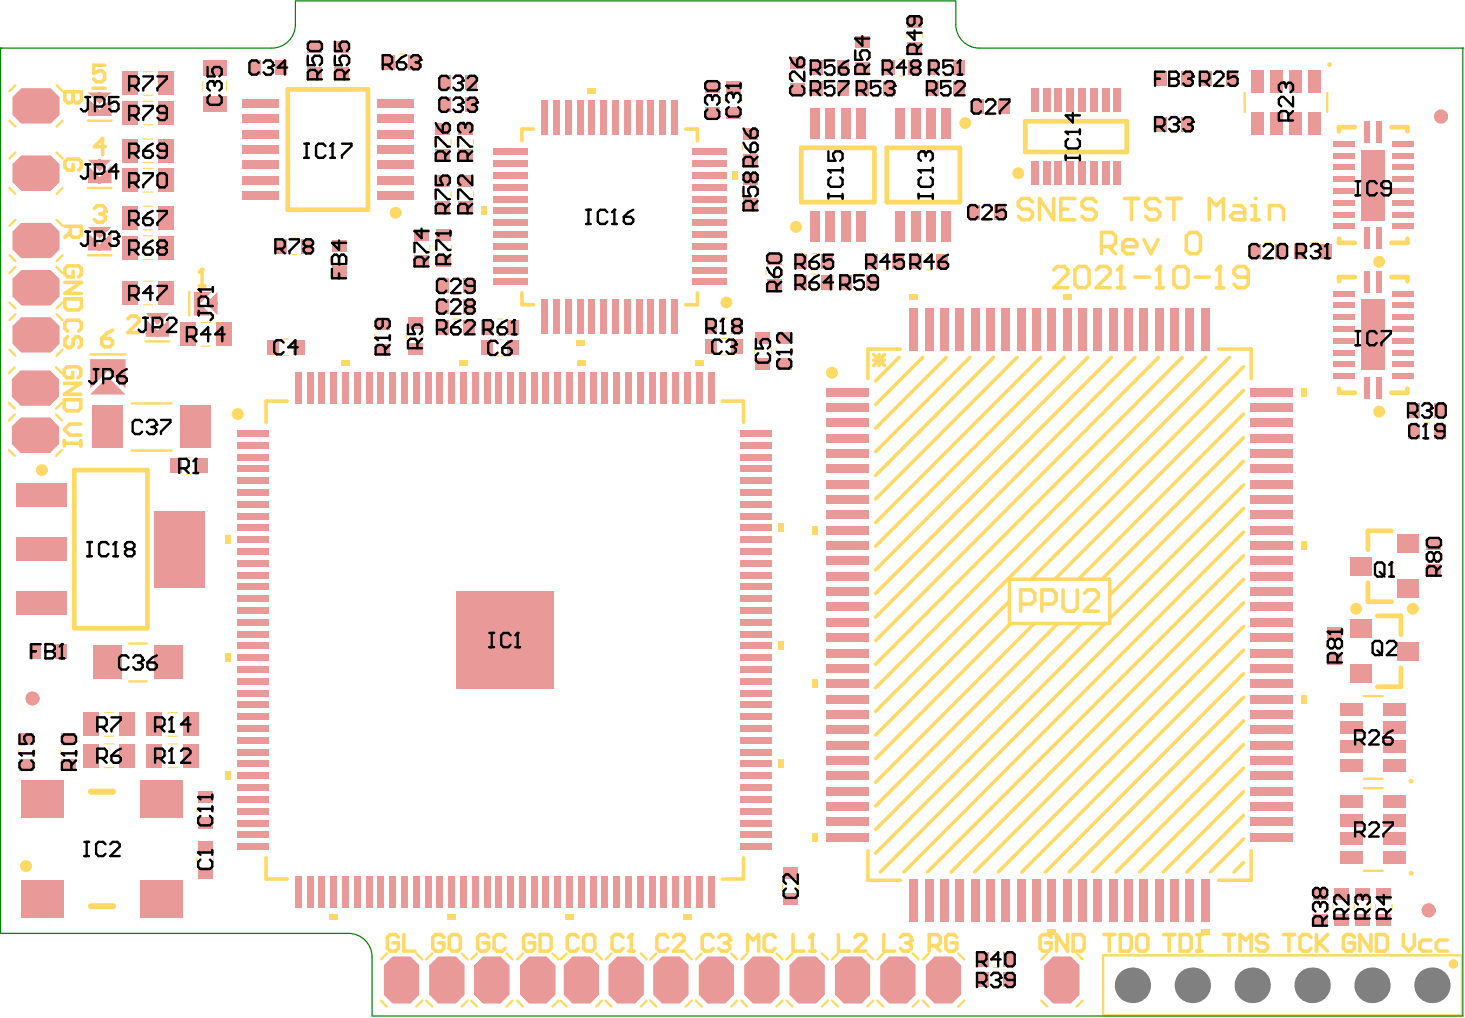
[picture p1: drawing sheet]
<svg xmlns="http://www.w3.org/2000/svg" width="207mm" height="144mm" viewBox="0 0 207 144" stroke-linecap="round" stroke-linejoin="round" font-family="sans-serif">
<g fill="#ea9999">
<path d="M15.2 53.1l2.5 2.5h-5z"/>
<path d="M12.7 50.7h5v4.1l-2.5-2.5-2.5 2.5z"/>
<path d="M20.6 44.2h3.3l-1.7 1.6z"/>
<path d="M20.6 45l1.6 1.7 1.7-1.7v2.5h-3.3z"/>
<path d="M12.4 23.3l1.7 1.7 1.6-1.7v2.5h-3.3z"/>
<path d="M12.4 22.5h3.3l-1.6 1.7z"/>
<path d="M12.4 13h3.3l-1.6 1.7z"/>
<path d="M12.4 13.9l1.7 1.6 1.6-1.6v2.5h-3.3z"/>
<path d="M30.7 41.2v3.3l-1.7-1.7z"/>
<path d="M27.4 41.2h2.5l-1.7 1.6 1.7 1.7h-2.5z"/>
<path d="M12.4 32h3.3l-1.6 1.7z"/>
<path d="M12.4 32.8l1.7 1.7 1.6-1.7v2.5h-3.3z"/>
</g>
<g fill="none" stroke="#ea9999" stroke-width="1">
<circle cx="203.3" cy="16.4" r=".5"/>
<circle cx="4.6" cy="98.5" r=".5"/>
<circle cx="201.6" cy="128.4" r=".5"/>
</g>
<g fill="#808080">
<circle cx="71.2" cy="90.3" r="5"/>
<circle cx="159.8" cy="139" r="2.5"/>
<circle cx="168.2" cy="139" r="2.5"/>
<circle cx="176.7" cy="139" r="2.5"/>
<circle cx="193.6" cy="139" r="2.5"/>
<circle cx="185.2" cy="139" r="2.5"/>
<circle cx="202.1" cy="139" r="2.5"/>
</g>
<g fill="#ea9999">
<path d="M116.6 56.9h6v1.2h-6z" fill-rule="evenodd"/>
<path d="M116.6 54.7h6v1.2h-6z" fill-rule="evenodd"/>
<path d="M116.6 59.1h6v1.1h-6z" fill-rule="evenodd"/>
<path d="M116.6 63.4h6v1.2h-6z" fill-rule="evenodd"/>
<path d="M116.6 61.2h6v1.2h-6z" fill-rule="evenodd"/>
<path d="M116.6 67.7h6v1.2h-6z" fill-rule="evenodd"/>
<path d="M116.6 65.6h6v1.1h-6z" fill-rule="evenodd"/>
<path d="M116.6 72h6v1.2h-6z" fill-rule="evenodd"/>
<path d="M116.6 69.9h6v1.1h-6z" fill-rule="evenodd"/>
<path d="M116.6 76.4h6v1.1h-6z" fill-rule="evenodd"/>
<path d="M116.6 74.2h6v1.2h-6z" fill-rule="evenodd"/>
<path d="M116.6 80.7h6v1.2h-6z" fill-rule="evenodd"/>
<path d="M116.6 78.5h6v1.2h-6z" fill-rule="evenodd"/>
<path d="M116.6 85h6v1.2h-6z" fill-rule="evenodd"/>
<path d="M116.6 82.9h6v1.1h-6z" fill-rule="evenodd"/>
<path d="M116.6 113.2h6v1.1h-6z" fill-rule="evenodd"/>
<path d="M116.6 115.3h6v1.2h-6z" fill-rule="evenodd"/>
<path d="M116.6 108.8h6v1.2h-6z" fill-rule="evenodd"/>
<path d="M116.6 111h6v1.2h-6z" fill-rule="evenodd"/>
<path d="M116.6 104.5h6v1.2h-6z" fill-rule="evenodd"/>
<path d="M116.6 106.7h6v1.1h-6z" fill-rule="evenodd"/>
<path d="M116.6 100.2h6v1.1h-6z" fill-rule="evenodd"/>
<path d="M116.6 102.3h6v1.2h-6z" fill-rule="evenodd"/>
<path d="M116.6 95.9h6v1.1h-6z" fill-rule="evenodd"/>
<path d="M116.6 98h6v1.2h-6z" fill-rule="evenodd"/>
<path d="M116.6 91.5h6v1.2h-6z" fill-rule="evenodd"/>
<path d="M116.6 93.7h6v1.2h-6z" fill-rule="evenodd"/>
<path d="M116.6 89.4h6v1.1h-6z" fill-rule="evenodd"/>
<path d="M116.6 87.2h6v1.2h-6z" fill-rule="evenodd"/>
<path d="M116.6 117.5h6v1.2h-6z" fill-rule="evenodd"/>
<path d="M160.8 124h1.2v6h-1.2z" fill-rule="evenodd"/>
<path d="M163 124h1.2v6h-1.2z" fill-rule="evenodd"/>
<path d="M167.3 124h1.2v6h-1.2z" fill-rule="evenodd"/>
<path d="M165.2 124h1.1v6h-1.1z" fill-rule="evenodd"/>
<path d="M169.5 124h1.1v6h-1.1z" fill-rule="evenodd"/>
<path d="M156.5 124h1.2v6h-1.2z" fill-rule="evenodd"/>
<path d="M158.7 124h1.1v6h-1.1z" fill-rule="evenodd"/>
<path d="M152.2 124h1.1v6h-1.1z" fill-rule="evenodd"/>
<path d="M154.3 124h1.2v6h-1.2z" fill-rule="evenodd"/>
<path d="M147.8 124h1.2v6h-1.2z" fill-rule="evenodd"/>
<path d="M150 124h1.2v6h-1.2z" fill-rule="evenodd"/>
<path d="M143.5 124h1.2v6h-1.2z" fill-rule="evenodd"/>
<path d="M145.7 124h1.1v6h-1.1z" fill-rule="evenodd"/>
<path d="M139.2 124h1.2v6h-1.2z" fill-rule="evenodd"/>
<path d="M141.4 124h1.1v6h-1.1z" fill-rule="evenodd"/>
<path d="M134.9 124h1.1v6h-1.1z" fill-rule="evenodd"/>
<path d="M137 124h1.2v6h-1.2z" fill-rule="evenodd"/>
<path d="M132.7 124h1.2v6h-1.2z" fill-rule="evenodd"/>
<path d="M128.4 124h1.1v6h-1.1z" fill-rule="evenodd"/>
<path d="M130.5 124h1.2v6h-1.2z" fill-rule="evenodd"/>
<path d="M167.3 43.4h1.2v6h-1.2z" fill-rule="evenodd"/>
<path d="M169.5 43.4h1.1v6h-1.1z" fill-rule="evenodd"/>
<path d="M165.2 43.4h1.1v6h-1.1z" fill-rule="evenodd"/>
<path d="M160.8 43.4h1.2v6h-1.2z" fill-rule="evenodd"/>
<path d="M163 43.4h1.2v6h-1.2z" fill-rule="evenodd"/>
<path d="M156.5 43.4h1.2v6h-1.2z" fill-rule="evenodd"/>
<path d="M158.7 43.4h1.1v6h-1.1z" fill-rule="evenodd"/>
<path d="M152.2 43.4h1.1v6h-1.1z" fill-rule="evenodd"/>
<path d="M154.3 43.4h1.2v6h-1.2z" fill-rule="evenodd"/>
<path d="M147.8 43.4h1.2v6h-1.2z" fill-rule="evenodd"/>
<path d="M150 43.4h1.2v6h-1.2z" fill-rule="evenodd"/>
<path d="M143.5 43.4h1.2v6h-1.2z" fill-rule="evenodd"/>
<path d="M145.7 43.4h1.1v6h-1.1z" fill-rule="evenodd"/>
<path d="M139.2 43.4h1.2v6h-1.2z" fill-rule="evenodd"/>
<path d="M141.4 43.4h1.1v6h-1.1z" fill-rule="evenodd"/>
<path d="M128.4 43.4h1.1v6h-1.1z" fill-rule="evenodd"/>
<path d="M132.7 43.4h1.2v6h-1.2z" fill-rule="evenodd"/>
<path d="M130.5 43.4h1.2v6h-1.2z" fill-rule="evenodd"/>
<path d="M134.9 43.4h1.1v6h-1.1z" fill-rule="evenodd"/>
<path d="M137 43.4h1.2v6h-1.2z" fill-rule="evenodd"/>
<path d="M176.5 54.7h6v1.2h-6z" fill-rule="evenodd"/>
<path d="M176.5 85h6v1.2h-6z" fill-rule="evenodd"/>
<path d="M176.5 82.9h6v1.1h-6z" fill-rule="evenodd"/>
<path d="M176.5 78.5h6v1.2h-6z" fill-rule="evenodd"/>
<path d="M176.5 80.7h6v1.2h-6z" fill-rule="evenodd"/>
<path d="M176.5 74.2h6v1.2h-6z" fill-rule="evenodd"/>
<path d="M176.5 76.4h6v1.1h-6z" fill-rule="evenodd"/>
<path d="M176.5 69.9h6v1.1h-6z" fill-rule="evenodd"/>
<path d="M176.5 72h6v1.2h-6z" fill-rule="evenodd"/>
<path d="M176.5 65.6h6v1.1h-6z" fill-rule="evenodd"/>
<path d="M176.5 67.7h6v1.2h-6z" fill-rule="evenodd"/>
<path d="M176.5 61.2h6v1.2h-6z" fill-rule="evenodd"/>
<path d="M176.5 63.4h6v1.2h-6z" fill-rule="evenodd"/>
<path d="M176.5 56.9h6v1.2h-6z" fill-rule="evenodd"/>
<path d="M176.5 59.1h6v1.1h-6z" fill-rule="evenodd"/>
<path d="M176.5 89.4h6v1.1h-6z" fill-rule="evenodd"/>
<path d="M176.5 87.2h6v1.2h-6z" fill-rule="evenodd"/>
<path d="M176.5 93.7h6v1.2h-6z" fill-rule="evenodd"/>
<path d="M176.5 91.5h6v1.2h-6z" fill-rule="evenodd"/>
<path d="M176.5 98h6v1.2h-6z" fill-rule="evenodd"/>
<path d="M176.5 95.9h6v1.1h-6z" fill-rule="evenodd"/>
<path d="M176.5 102.3h6v1.2h-6z" fill-rule="evenodd"/>
<path d="M176.5 100.2h6v1.1h-6z" fill-rule="evenodd"/>
<path d="M176.5 106.7h6v1.1h-6z" fill-rule="evenodd"/>
<path d="M176.5 104.5h6v1.2h-6z" fill-rule="evenodd"/>
<path d="M176.5 111h6v1.2h-6z" fill-rule="evenodd"/>
<path d="M176.5 108.8h6v1.2h-6z" fill-rule="evenodd"/>
<path d="M176.5 113.2h6v1.1h-6z" fill-rule="evenodd"/>
<path d="M176.5 117.5h6v1.2h-6z" fill-rule="evenodd"/>
<path d="M176.5 115.3h6v1.2h-6z" fill-rule="evenodd"/>
<path d="M190.5 87.4h3v2.6h-3z" fill-rule="evenodd"/>
<path d="M190.5 93.7h3v2.7h-3z" fill-rule="evenodd"/>
<path d="M197.2 90.5h3v2.7h-3z" fill-rule="evenodd"/>
<path d="M197.2 81.7h3v2.7h-3z" fill-rule="evenodd"/>
<path d="M197.2 75.4h3v2.6h-3z" fill-rule="evenodd"/>
<path d="M190.5 78.5h3v2.7h-3z" fill-rule="evenodd"/>
<path d="M74.6 134.9h2.5l1.3 1.2v4.2l-1.3 1.3h-2.5l-1.2-1.3v-4.2z" fill-rule="evenodd"/>
<path d="M148.6 134.9h2.5l1.2 1.2v4.2l-1.2 1.3h-2.5l-1.3-1.3v-4.2z" fill-rule="evenodd"/>
<path d="M2.9 52.2h4.2l1.2 1.3v2.5l-1.2 1.2h-4.2l-1.2-1.2v-2.5z" fill-rule="evenodd"/>
<path d="M2.9 58.9h4.2l1.2 1.2v2.5l-1.2 1.3h-4.2l-1.2-1.3v-2.5z" fill-rule="evenodd"/>
<path d="M1.7 39.3l1.3-1.2h4.2l1.2 1.2v2.5l-1.2 1.3h-4.2l-1.3-1.3z" fill-rule="evenodd"/>
<path d="M1.7 13.7l1.3-1.3h4.2l1.2 1.3v2.5l-1.2 1.2h-4.2l-1.3-1.2z" fill-rule="evenodd"/>
<path d="M3 21.9h4.2l1.2 1.3v2.5l-1.2 1.2h-4.2l-1.3-1.2v-2.5z" fill-rule="evenodd"/>
<path d="M1.7 32.7l1.3-1.3h4.2l1.2 1.3v2.5l-1.2 1.2h-4.2l-1.3-1.2z" fill-rule="evenodd"/>
<path d="M1.7 46l1.3-1.3h4.2l1.2 1.3v2.5l-1.2 1.2h-4.2l-1.3-1.2z" fill-rule="evenodd"/>
<path d="M130.6 136.1l1.3-1.2h2.5l1.2 1.2v4.2l-1.2 1.3h-2.5l-1.3-1.3z" fill-rule="evenodd"/>
<path d="M99.8 134.9h2.5l1.3 1.2v4.2l-1.3 1.3h-2.5l-1.2-1.3v-4.2z" fill-rule="evenodd"/>
<path d="M93.4 134.9h2.5l1.3 1.2v4.2l-1.3 1.3h-2.5l-1.2-1.3v-4.2z" fill-rule="evenodd"/>
<path d="M87.1 134.9h2.5l1.3 1.2v4.2l-1.3 1.3h-2.5l-1.2-1.3v-4.2z" fill-rule="evenodd"/>
<path d="M79.5 136.1l1.3-1.2h2.5l1.2 1.2v4.2l-1.2 1.3h-2.5l-1.3-1.3z" fill-rule="evenodd"/>
<path d="M68.1 134.9h2.5l1.3 1.2v4.2l-1.3 1.3h-2.5l-1.2-1.3v-4.2z" fill-rule="evenodd"/>
<path d="M60.6 136.1l1.2-1.2h2.5l1.3 1.2v4.2l-1.3 1.3h-2.5l-1.2-1.3z" fill-rule="evenodd"/>
<path d="M55.4 134.9h2.5l1.3 1.2v4.2l-1.3 1.3h-2.5l-1.2-1.3v-4.2z" fill-rule="evenodd"/>
<path d="M112.7 134.9h2.5l1.2 1.2v4.2l-1.2 1.3h-2.5l-1.3-1.3v-4.2z" fill-rule="evenodd"/>
<path d="M119.1 134.9h2.5l1.2 1.2v4.2l-1.2 1.3h-2.5l-1.3-1.3v-4.2z" fill-rule="evenodd"/>
<path d="M125.5 134.9h2.5l1.2 1.2v4.2l-1.2 1.3h-2.5l-1.3-1.3v-4.2z" fill-rule="evenodd"/>
<path d="M105 136.1l1.2-1.2h2.5l1.3 1.2v4.2l-1.3 1.3h-2.5l-1.2-1.3z" fill-rule="evenodd"/>
<path d="M157.2 12.4h1v3.4h-1z" fill-rule="evenodd"/>
<path d="M155.5 12.4h1v3.4h-1z" fill-rule="evenodd"/>
<path d="M153.8 12.4h1v3.4h-1z" fill-rule="evenodd"/>
<path d="M152.2 12.4h1v3.4h-1z" fill-rule="evenodd"/>
<path d="M150.5 12.4h1v3.4h-1z" fill-rule="evenodd"/>
<path d="M148.8 12.4h1v3.4h-1z" fill-rule="evenodd"/>
<path d="M147.2 12.4h1v3.4h-1z" fill-rule="evenodd"/>
<path d="M145.5 12.4h1v3.4h-1z" fill-rule="evenodd"/>
<path d="M157.2 22.8h1v3.3h-1z" fill-rule="evenodd"/>
<path d="M155.5 22.8h1v3.3h-1z" fill-rule="evenodd"/>
<path d="M153.8 22.8h1v3.3h-1z" fill-rule="evenodd"/>
<path d="M152.2 22.8h1v3.3h-1z" fill-rule="evenodd"/>
<path d="M150.5 22.8h1v3.3h-1z" fill-rule="evenodd"/>
<path d="M148.8 22.8h1v3.3h-1z" fill-rule="evenodd"/>
<path d="M147.2 22.8h1v3.3h-1z" fill-rule="evenodd"/>
<path d="M145.5 22.8h1v3.3h-1z" fill-rule="evenodd"/>
<path d="M114.3 29.8h1.3v4.4h-1.3z" fill-rule="evenodd"/>
<path d="M116.5 29.8h1.3v4.4h-1.3z" fill-rule="evenodd"/>
<path d="M118.6 29.8h1.4v4.4h-1.4z" fill-rule="evenodd"/>
<path d="M120.8 29.8h1.3v4.4h-1.3z" fill-rule="evenodd"/>
<path d="M114.3 15.2h1.3v4.3h-1.3z" fill-rule="evenodd"/>
<path d="M116.5 15.2h1.3v4.3h-1.3z" fill-rule="evenodd"/>
<path d="M118.6 15.2h1.4v4.3h-1.4z" fill-rule="evenodd"/>
<path d="M120.8 15.2h1.3v4.3h-1.3z" fill-rule="evenodd"/>
<path d="M195.2 120.1h3.2v1.8h-3.2z" fill-rule="evenodd"/>
<path d="M195.2 117.4h3.2v1.8h-3.2z" fill-rule="evenodd"/>
<path d="M195.2 114.7h3.2v1.9h-3.2z" fill-rule="evenodd"/>
<path d="M195.2 112.1h3.2v1.8h-3.2z" fill-rule="evenodd"/>
<path d="M189.2 120.1h3.2v1.8h-3.2z" fill-rule="evenodd"/>
<path d="M189.2 117.4h3.2v1.8h-3.2z" fill-rule="evenodd"/>
<path d="M189.2 114.7h3.2v1.9h-3.2z" fill-rule="evenodd"/>
<path d="M189.2 112.1h3.2v1.8h-3.2z" fill-rule="evenodd"/>
<path d="M34.1 14h5.2v1.2h-5.2z" fill-rule="evenodd"/>
<path d="M34.1 16.2h5.2v1.2h-5.2z" fill-rule="evenodd"/>
<path d="M34.1 18.4h5.2v1.1h-5.2z" fill-rule="evenodd"/>
<path d="M34.1 20.5h5.2v1.2h-5.2z" fill-rule="evenodd"/>
<path d="M34.1 22.7h5.2v1.1h-5.2z" fill-rule="evenodd"/>
<path d="M34.1 24.8h5.2v1.2h-5.2z" fill-rule="evenodd"/>
<path d="M34.1 27h5.2v1.2h-5.2z" fill-rule="evenodd"/>
<path d="M53.2 14h5.2v1.2h-5.2z" fill-rule="evenodd"/>
<path d="M53.2 16.2h5.2v1.2h-5.2z" fill-rule="evenodd"/>
<path d="M53.2 18.4h5.2v1.1h-5.2z" fill-rule="evenodd"/>
<path d="M53.2 20.5h5.2v1.2h-5.2z" fill-rule="evenodd"/>
<path d="M53.2 22.7h5.2v1.1h-5.2z" fill-rule="evenodd"/>
<path d="M53.2 24.8h5.2v1.2h-5.2z" fill-rule="evenodd"/>
<path d="M53.2 27h5.2v1.2h-5.2z" fill-rule="evenodd"/>
<path d="M69.6 39.3h4.8v.9h-4.8z" fill-rule="evenodd"/>
<path d="M69.6 37.6h4.8v.9h-4.8z" fill-rule="evenodd"/>
<path d="M69.6 32.6h4.8v1h-4.8z" fill-rule="evenodd"/>
<path d="M69.6 36h4.8v.9h-4.8z" fill-rule="evenodd"/>
<path d="M69.6 34.3h4.8v.9h-4.8z" fill-rule="evenodd"/>
<path d="M69.6 31h4.8v.9h-4.8z" fill-rule="evenodd"/>
<path d="M76.4 42.2h.9v4.9h-.9z" fill-rule="evenodd"/>
<path d="M78.1 42.2h.9v4.9h-.9z" fill-rule="evenodd"/>
<path d="M81.4 42.2h.9v4.9h-.9z" fill-rule="evenodd"/>
<path d="M79.7 42.2h1v4.9h-1z" fill-rule="evenodd"/>
<path d="M84.7 42.2h1v4.9h-1z" fill-rule="evenodd"/>
<path d="M83.1 42.2h.9v4.9h-.9z" fill-rule="evenodd"/>
<path d="M69.6 29.3h4.8v.9h-4.8z" fill-rule="evenodd"/>
<path d="M69.6 27.6h4.8v1h-4.8z" fill-rule="evenodd"/>
<path d="M69.6 22.6h4.8v1h-4.8z" fill-rule="evenodd"/>
<path d="M69.6 26h4.8v.9h-4.8z" fill-rule="evenodd"/>
<path d="M69.6 24.3h4.8v.9h-4.8z" fill-rule="evenodd"/>
<path d="M69.6 21h4.8v.9h-4.8z" fill-rule="evenodd"/>
<path d="M76.4 14.1h.9v4.9h-.9z" fill-rule="evenodd"/>
<path d="M78.1 14.1h.9v4.9h-.9z" fill-rule="evenodd"/>
<path d="M81.4 14.1h.9v4.9h-.9z" fill-rule="evenodd"/>
<path d="M79.7 14.1h1v4.9h-1z" fill-rule="evenodd"/>
<path d="M84.7 14.1h1v4.9h-1z" fill-rule="evenodd"/>
<path d="M83.1 14.1h.9v4.9h-.9z" fill-rule="evenodd"/>
<path d="M86.4 42.2h.9v4.9h-.9z" fill-rule="evenodd"/>
<path d="M88.1 42.2h.9v4.9h-.9z" fill-rule="evenodd"/>
<path d="M91.4 42.2h.9v4.9h-.9z" fill-rule="evenodd"/>
<path d="M89.7 42.2h1v4.9h-1z" fill-rule="evenodd"/>
<path d="M94.7 42.2h.9v4.9h-.9z" fill-rule="evenodd"/>
<path d="M93.1 42.2h.9v4.9h-.9z" fill-rule="evenodd"/>
<path d="M97.6 39.3h4.9v.9h-4.9z" fill-rule="evenodd"/>
<path d="M97.6 37.6h4.9v.9h-4.9z" fill-rule="evenodd"/>
<path d="M97.6 32.6h4.9v1h-4.9z" fill-rule="evenodd"/>
<path d="M97.6 36h4.9v.9h-4.9z" fill-rule="evenodd"/>
<path d="M97.6 34.3h4.9v.9h-4.9z" fill-rule="evenodd"/>
<path d="M97.6 31h4.9v.9h-4.9z" fill-rule="evenodd"/>
<path d="M86.4 14.1h.9v4.9h-.9z" fill-rule="evenodd"/>
<path d="M88.1 14.1h.9v4.9h-.9z" fill-rule="evenodd"/>
<path d="M91.4 14.1h.9v4.9h-.9z" fill-rule="evenodd"/>
<path d="M89.7 14.1h1v4.9h-1z" fill-rule="evenodd"/>
<path d="M94.7 14.1h.9v4.9h-.9z" fill-rule="evenodd"/>
<path d="M93.1 14.1h.9v4.9h-.9z" fill-rule="evenodd"/>
<path d="M97.6 29.3h4.9v.9h-4.9z" fill-rule="evenodd"/>
<path d="M97.6 27.6h4.9v1h-4.9z" fill-rule="evenodd"/>
<path d="M97.6 26h4.9v.9h-4.9z" fill-rule="evenodd"/>
<path d="M97.6 21h4.9v.9h-4.9z" fill-rule="evenodd"/>
<path d="M97.6 24.3h4.9v.9h-4.9z" fill-rule="evenodd"/>
<path d="M97.6 22.6h4.9v1h-4.9z" fill-rule="evenodd"/>
<path d="M21.8 91.1h4v4.7h-4z" fill-rule="evenodd"/>
<path d="M13.1 91.1h4v4.7h-4z" fill-rule="evenodd"/>
<path d="M25.4 57.2h4.3v6h-4.3z" fill-rule="evenodd"/>
<path d="M13.1 57.2h4.3v6h-4.3z" fill-rule="evenodd"/>
<path d="M2.3 75.8h7.2v3.3h-7.2z" fill-rule="evenodd"/>
<path d="M2.3 83.4h7.2v3.4h-7.2z" fill-rule="evenodd"/>
<path d="M2.3 68.1h7.2v3.4h-7.2z" fill-rule="evenodd"/>
<path d="M21.8 72h7.2v10.9h-7.2z" fill-rule="evenodd"/>
<path d="M15.1 50.7h.3v.3h-.3z" fill-rule="evenodd"/>
<path d="M15.1 54.5h.3v.3h-.3z" fill-rule="evenodd"/>
<path d="M17.2 39.7h2.2v3.3h-2.2z" fill-rule="evenodd"/>
<path d="M22.4 39.7h2.1v3.3h-2.1z" fill-rule="evenodd"/>
<path d="M22 47.2h.4v.3h-.4z" fill-rule="evenodd"/>
<path d="M22 44.2h.4v.3h-.4z" fill-rule="evenodd"/>
<path d="M28.6 13.6h3.4v2.2h-3.4z" fill-rule="evenodd"/>
<path d="M28.6 8.4h3.3v2.2h-3.3z" fill-rule="evenodd"/>
<path d="M19.9 124.1h5.9v5.3h-5.9z" fill-rule="evenodd"/>
<path d="M2.9 124.1h6v5.3h-6z" fill-rule="evenodd"/>
<path d="M19.9 110.1h5.9v5.3h-5.9z" fill-rule="evenodd"/>
<path d="M2.9 110.1h6v5.3h-6z" fill-rule="evenodd"/>
<path d="M33.5 115.6h4.5v.9h-4.5z" fill-rule="evenodd"/>
<path d="M33.5 118.9h4.5v1h-4.5z" fill-rule="evenodd"/>
<path d="M33.5 117.3h4.5v.9h-4.5z" fill-rule="evenodd"/>
<path d="M33.5 110.6h4.5v.9h-4.5z" fill-rule="evenodd"/>
<path d="M33.5 113.9h4.5v1h-4.5z" fill-rule="evenodd"/>
<path d="M33.5 112.3h4.5v.9h-4.5z" fill-rule="evenodd"/>
<path d="M33.5 107.3h4.5v.9h-4.5z" fill-rule="evenodd"/>
<path d="M33.5 109h4.5v.9h-4.5z" fill-rule="evenodd"/>
<path d="M33.5 95.6h4.5v1h-4.5z" fill-rule="evenodd"/>
<path d="M33.5 102.3h4.5v.9h-4.5z" fill-rule="evenodd"/>
<path d="M33.5 105.6h4.5v1h-4.5z" fill-rule="evenodd"/>
<path d="M33.5 104h4.5v.9h-4.5z" fill-rule="evenodd"/>
<path d="M33.5 97.3h4.5v.9h-4.5z" fill-rule="evenodd"/>
<path d="M33.5 100.6h4.5v1h-4.5z" fill-rule="evenodd"/>
<path d="M33.5 99h4.5v.9h-4.5z" fill-rule="evenodd"/>
<path d="M33.5 90.6h4.5v1h-4.5z" fill-rule="evenodd"/>
<path d="M33.5 94h4.5v.9h-4.5z" fill-rule="evenodd"/>
<path d="M33.5 92.3h4.5v.9h-4.5z" fill-rule="evenodd"/>
<path d="M46.6 123.6h1v4.5h-1z" fill-rule="evenodd"/>
<path d="M48.3 123.6h.9v4.5h-.9z" fill-rule="evenodd"/>
<path d="M41.6 123.6h1v4.5h-1z" fill-rule="evenodd"/>
<path d="M45 123.6h.9v4.5h-.9z" fill-rule="evenodd"/>
<path d="M43.3 123.6h.9v4.5h-.9z" fill-rule="evenodd"/>
<path d="M50 123.6h.9v4.5h-.9z" fill-rule="evenodd"/>
<path d="M53.3 123.6h.9v4.5h-.9z" fill-rule="evenodd"/>
<path d="M51.6 123.6h.9v4.5h-.9z" fill-rule="evenodd"/>
<path d="M59.9 123.6h1v4.5h-1z" fill-rule="evenodd"/>
<path d="M54.9 123.6h1v4.5h-1z" fill-rule="evenodd"/>
<path d="M58.3 123.6h.9v4.5h-.9z" fill-rule="evenodd"/>
<path d="M56.6 123.6h.9v4.5h-.9z" fill-rule="evenodd"/>
<path d="M66.6 123.6h.9v4.5h-.9z" fill-rule="evenodd"/>
<path d="M69.9 123.6h1v4.5h-1z" fill-rule="evenodd"/>
<path d="M68.3 123.6h.9v4.5h-.9z" fill-rule="evenodd"/>
<path d="M61.6 123.6h.9v4.5h-.9z" fill-rule="evenodd"/>
<path d="M64.9 123.6h1v4.5h-1z" fill-rule="evenodd"/>
<path d="M63.3 123.6h.9v4.5h-.9z" fill-rule="evenodd"/>
<path d="M64.3 83.4h13.8v13.8h-13.8z" fill-rule="evenodd"/>
<path d="M33.5 85.6h4.5v1h-4.5z" fill-rule="evenodd"/>
<path d="M33.5 89h4.5v.9h-4.5z" fill-rule="evenodd"/>
<path d="M33.5 87.3h4.5v.9h-4.5z" fill-rule="evenodd"/>
<path d="M33.5 80.7h4.5v.9h-4.5z" fill-rule="evenodd"/>
<path d="M33.5 84h4.5v.9h-4.5z" fill-rule="evenodd"/>
<path d="M33.5 82.3h4.5v.9h-4.5z" fill-rule="evenodd"/>
<path d="M33.5 77.3h4.5v1h-4.5z" fill-rule="evenodd"/>
<path d="M33.5 79h4.5v.9h-4.5z" fill-rule="evenodd"/>
<path d="M33.5 72.3h4.5v1h-4.5z" fill-rule="evenodd"/>
<path d="M33.5 75.7h4.5v.9h-4.5z" fill-rule="evenodd"/>
<path d="M33.5 74h4.5v.9h-4.5z" fill-rule="evenodd"/>
<path d="M33.5 65.7h4.5v.9h-4.5z" fill-rule="evenodd"/>
<path d="M33.5 70.7h4.5v.9h-4.5z" fill-rule="evenodd"/>
<path d="M33.5 69h4.5v.9h-4.5z" fill-rule="evenodd"/>
<path d="M33.5 64h4.5v.9h-4.5z" fill-rule="evenodd"/>
<path d="M33.5 62.3h4.5v1h-4.5z" fill-rule="evenodd"/>
<path d="M33.5 60.7h4.5v.9h-4.5z" fill-rule="evenodd"/>
<path d="M33.5 67.3h4.5v1h-4.5z" fill-rule="evenodd"/>
<path d="M46.6 52.5h1v4.5h-1z" fill-rule="evenodd"/>
<path d="M41.6 52.5h1v4.5h-1z" fill-rule="evenodd"/>
<path d="M45 52.5h.9v4.5h-.9z" fill-rule="evenodd"/>
<path d="M43.3 52.5h.9v4.5h-.9z" fill-rule="evenodd"/>
<path d="M48.3 52.5h.9v4.5h-.9z" fill-rule="evenodd"/>
<path d="M50 52.5h.9v4.5h-.9z" fill-rule="evenodd"/>
<path d="M56.6 52.5h.9v4.5h-.9z" fill-rule="evenodd"/>
<path d="M59.9 52.5h1v4.5h-1z" fill-rule="evenodd"/>
<path d="M58.3 52.5h.9v4.5h-.9z" fill-rule="evenodd"/>
<path d="M51.6 52.5h.9v4.5h-.9z" fill-rule="evenodd"/>
<path d="M54.9 52.5h1v4.5h-1z" fill-rule="evenodd"/>
<path d="M53.3 52.5h.9v4.5h-.9z" fill-rule="evenodd"/>
<path d="M66.6 52.5h.9v4.5h-.9z" fill-rule="evenodd"/>
<path d="M69.9 52.5h1v4.5h-1z" fill-rule="evenodd"/>
<path d="M68.3 52.5h.9v4.5h-.9z" fill-rule="evenodd"/>
<path d="M61.6 52.5h.9v4.5h-.9z" fill-rule="evenodd"/>
<path d="M64.9 52.5h1v4.5h-1z" fill-rule="evenodd"/>
<path d="M63.3 52.5h.9v4.5h-.9z" fill-rule="evenodd"/>
<path d="M71.6 123.6h.9v4.5h-.9z" fill-rule="evenodd"/>
<path d="M74.9 123.6h.9v4.5h-.9z" fill-rule="evenodd"/>
<path d="M73.3 123.6h.9v4.5h-.9z" fill-rule="evenodd"/>
<path d="M76.6 123.6h.9v4.5h-.9z" fill-rule="evenodd"/>
<path d="M79.9 123.6h.9v4.5h-.9z" fill-rule="evenodd"/>
<path d="M78.2 123.6h1v4.5h-1z" fill-rule="evenodd"/>
<path d="M86.6 123.6h.9v4.5h-.9z" fill-rule="evenodd"/>
<path d="M89.9 123.6h.9v4.5h-.9z" fill-rule="evenodd"/>
<path d="M88.2 123.6h1v4.5h-1z" fill-rule="evenodd"/>
<path d="M81.6 123.6h.9v4.5h-.9z" fill-rule="evenodd"/>
<path d="M84.9 123.6h.9v4.5h-.9z" fill-rule="evenodd"/>
<path d="M83.2 123.6h1v4.5h-1z" fill-rule="evenodd"/>
<path d="M96.5 123.6h1v4.5h-1z" fill-rule="evenodd"/>
<path d="M98.2 123.6h.9v4.5h-.9z" fill-rule="evenodd"/>
<path d="M91.6 123.6h.9v4.5h-.9z" fill-rule="evenodd"/>
<path d="M94.9 123.6h.9v4.5h-.9z" fill-rule="evenodd"/>
<path d="M93.2 123.6h.9v4.5h-.9z" fill-rule="evenodd"/>
<path d="M99.9 123.6h.9v4.5h-.9z" fill-rule="evenodd"/>
<path d="M104.5 115.6h4.5v.9h-4.5z" fill-rule="evenodd"/>
<path d="M104.5 118.9h4.5v1h-4.5z" fill-rule="evenodd"/>
<path d="M104.5 117.3h4.5v.9h-4.5z" fill-rule="evenodd"/>
<path d="M104.5 110.6h4.5v.9h-4.5z" fill-rule="evenodd"/>
<path d="M104.5 113.9h4.5v1h-4.5z" fill-rule="evenodd"/>
<path d="M104.5 112.3h4.5v.9h-4.5z" fill-rule="evenodd"/>
<path d="M104.5 107.3h4.5v.9h-4.5z" fill-rule="evenodd"/>
<path d="M104.5 109h4.5v.9h-4.5z" fill-rule="evenodd"/>
<path d="M104.5 95.6h4.5v1h-4.5z" fill-rule="evenodd"/>
<path d="M104.5 102.3h4.5v.9h-4.5z" fill-rule="evenodd"/>
<path d="M104.5 105.6h4.5v1h-4.5z" fill-rule="evenodd"/>
<path d="M104.5 104h4.5v.9h-4.5z" fill-rule="evenodd"/>
<path d="M104.5 97.3h4.5v.9h-4.5z" fill-rule="evenodd"/>
<path d="M104.5 100.6h4.5v1h-4.5z" fill-rule="evenodd"/>
<path d="M104.5 99h4.5v.9h-4.5z" fill-rule="evenodd"/>
<path d="M104.5 94h4.5v.9h-4.5z" fill-rule="evenodd"/>
<path d="M104.5 90.6h4.5v1h-4.5z" fill-rule="evenodd"/>
<path d="M104.5 92.3h4.5v.9h-4.5z" fill-rule="evenodd"/>
<path d="M71.6 52.5h.9v4.5h-.9z" fill-rule="evenodd"/>
<path d="M74.9 52.5h.9v4.5h-.9z" fill-rule="evenodd"/>
<path d="M73.3 52.5h.9v4.5h-.9z" fill-rule="evenodd"/>
<path d="M76.6 52.5h.9v4.5h-.9z" fill-rule="evenodd"/>
<path d="M79.9 52.5h.9v4.5h-.9z" fill-rule="evenodd"/>
<path d="M78.2 52.5h1v4.5h-1z" fill-rule="evenodd"/>
<path d="M86.6 52.5h.9v4.5h-.9z" fill-rule="evenodd"/>
<path d="M89.9 52.5h.9v4.5h-.9z" fill-rule="evenodd"/>
<path d="M88.2 52.5h1v4.5h-1z" fill-rule="evenodd"/>
<path d="M81.6 52.5h.9v4.5h-.9z" fill-rule="evenodd"/>
<path d="M84.9 52.5h.9v4.5h-.9z" fill-rule="evenodd"/>
<path d="M83.2 52.5h1v4.5h-1z" fill-rule="evenodd"/>
<path d="M96.5 52.5h1v4.5h-1z" fill-rule="evenodd"/>
<path d="M98.2 52.5h.9v4.5h-.9z" fill-rule="evenodd"/>
<path d="M91.6 52.5h.9v4.5h-.9z" fill-rule="evenodd"/>
<path d="M94.9 52.5h.9v4.5h-.9z" fill-rule="evenodd"/>
<path d="M93.2 52.5h.9v4.5h-.9z" fill-rule="evenodd"/>
<path d="M104.5 79h4.5v.9h-4.5z" fill-rule="evenodd"/>
<path d="M104.5 85.6h4.5v1h-4.5z" fill-rule="evenodd"/>
<path d="M104.5 89h4.5v.9h-4.5z" fill-rule="evenodd"/>
<path d="M104.5 87.3h4.5v.9h-4.5z" fill-rule="evenodd"/>
<path d="M104.5 80.7h4.5v.9h-4.5z" fill-rule="evenodd"/>
<path d="M104.5 84h4.5v.9h-4.5z" fill-rule="evenodd"/>
<path d="M104.5 82.3h4.5v.9h-4.5z" fill-rule="evenodd"/>
<path d="M104.5 75.7h4.5v.9h-4.5z" fill-rule="evenodd"/>
<path d="M104.5 77.3h4.5v1h-4.5z" fill-rule="evenodd"/>
<path d="M104.5 64h4.5v.9h-4.5z" fill-rule="evenodd"/>
<path d="M104.5 70.7h4.5v.9h-4.5z" fill-rule="evenodd"/>
<path d="M104.5 74h4.5v.9h-4.5z" fill-rule="evenodd"/>
<path d="M104.5 72.3h4.5v1h-4.5z" fill-rule="evenodd"/>
<path d="M104.5 65.7h4.5v.9h-4.5z" fill-rule="evenodd"/>
<path d="M104.5 69h4.5v.9h-4.5z" fill-rule="evenodd"/>
<path d="M104.5 67.3h4.5v1h-4.5z" fill-rule="evenodd"/>
<path d="M99.9 52.5h.9v4.5h-.9z" fill-rule="evenodd"/>
<path d="M104.5 62.3h4.5v1h-4.5z" fill-rule="evenodd"/>
<path d="M104.5 60.7h4.5v.9h-4.5z" fill-rule="evenodd"/>
<path d="M188.1 31.5h3v.8h-3z" fill-rule="evenodd"/>
<path d="M192.5 32.1h.9v3h-.9z" fill-rule="evenodd"/>
<path d="M192.1 21.1h3.3v10h-3.3z" fill-rule="evenodd"/>
<path d="M194.2 32.1h.8v3h-.8z" fill-rule="evenodd"/>
<path d="M188.1 29.8h3v.9h-3z" fill-rule="evenodd"/>
<path d="M188.1 28.2h3v.8h-3z" fill-rule="evenodd"/>
<path d="M188.1 26.5h3v.8h-3z" fill-rule="evenodd"/>
<path d="M188.1 24.8h3v.9h-3z" fill-rule="evenodd"/>
<path d="M188.1 23.2h3v.8h-3z" fill-rule="evenodd"/>
<path d="M188.1 21.5h3v.8h-3z" fill-rule="evenodd"/>
<path d="M188.1 19.9h3v.8h-3z" fill-rule="evenodd"/>
<path d="M192.5 17.1h.9v3h-.9z" fill-rule="evenodd"/>
<path d="M194.2 17.1h.8v3h-.8z" fill-rule="evenodd"/>
<path d="M196.4 19.9h3v.8h-3z" fill-rule="evenodd"/>
<path d="M196.4 21.5h3v.8h-3z" fill-rule="evenodd"/>
<path d="M196.4 23.2h3v.8h-3z" fill-rule="evenodd"/>
<path d="M196.4 24.8h3v.9h-3z" fill-rule="evenodd"/>
<path d="M196.4 26.5h3v.8h-3z" fill-rule="evenodd"/>
<path d="M196.4 28.2h3v.8h-3z" fill-rule="evenodd"/>
<path d="M196.4 29.8h3v.9h-3z" fill-rule="evenodd"/>
<path d="M196.4 31.5h3v.8h-3z" fill-rule="evenodd"/>
<path d="M106.7 46.8h2v1.7h-2z" fill-rule="evenodd"/>
<path d="M106.7 50.5h2v1.6h-2z" fill-rule="evenodd"/>
<path d="M109.7 46.8h2v1.7h-2z" fill-rule="evenodd"/>
<path d="M109.7 50.5h2v1.6h-2z" fill-rule="evenodd"/>
<path d="M169.3 10.1h1.7v2h-1.7z" fill-rule="evenodd"/>
<path d="M173 10.1h1.6v2h-1.6z" fill-rule="evenodd"/>
<path d="M8.7 103.4h2v1.7h-2z" fill-rule="evenodd"/>
<path d="M8.7 107.1h2v1.7h-2z" fill-rule="evenodd"/>
<path d="M99.5 47.9h1.7v2h-1.7z" fill-rule="evenodd"/>
<path d="M103.2 47.9h1.6v2h-1.6z" fill-rule="evenodd"/>
<path d="M67.9 48.1h1.7v2h-1.7z" fill-rule="evenodd"/>
<path d="M71.6 48.1h1.6v2h-1.6z" fill-rule="evenodd"/>
<path d="M198.7 59.8h1.6v2h-1.6z" fill-rule="evenodd"/>
<path d="M202.3 59.8h1.7v2h-1.7z" fill-rule="evenodd"/>
<path d="M136.6 28.9h1.7v2h-1.7z" fill-rule="evenodd"/>
<path d="M140.3 28.9h1.6v2h-1.6z" fill-rule="evenodd"/>
<path d="M61.7 42.2h1.6v2h-1.6z" fill-rule="evenodd"/>
<path d="M65.3 42.2h1.7v2h-1.7z" fill-rule="evenodd"/>
<path d="M61.7 39.3h1.6v2h-1.6z" fill-rule="evenodd"/>
<path d="M65.3 39.3h1.7v2h-1.7z" fill-rule="evenodd"/>
<path d="M62 10.7h1.6v2h-1.6z" fill-rule="evenodd"/>
<path d="M65.6 10.7h1.7v2h-1.7z" fill-rule="evenodd"/>
<path d="M62 13.8h1.6v2h-1.6z" fill-rule="evenodd"/>
<path d="M65.6 13.8h1.7v2h-1.7z" fill-rule="evenodd"/>
<path d="M24 64.7h1.6v2h-1.6z" fill-rule="evenodd"/>
<path d="M27.6 64.7h1.7v2h-1.7z" fill-rule="evenodd"/>
<path d="M99.5 45h1.7v2h-1.7z" fill-rule="evenodd"/>
<path d="M103.2 45h1.6v2h-1.6z" fill-rule="evenodd"/>
<path d="M198.7 56.9h1.6v2h-1.6z" fill-rule="evenodd"/>
<path d="M202.3 56.9h1.7v2h-1.7z" fill-rule="evenodd"/>
<path d="M182.6 34.4h1.7v2h-1.7z" fill-rule="evenodd"/>
<path d="M186.3 34.4h1.7v2h-1.7z" fill-rule="evenodd"/>
<path d="M122.2 35.9h1.7v2h-1.7z" fill-rule="evenodd"/>
<path d="M125.9 35.9h1.6v2h-1.6z" fill-rule="evenodd"/>
<path d="M130.8 11.4h1.7v2h-1.7z" fill-rule="evenodd"/>
<path d="M134.5 11.4h1.6v2h-1.6z" fill-rule="evenodd"/>
<path d="M120.9 11.4h1.7v2h-1.7z" fill-rule="evenodd"/>
<path d="M124.6 11.4h1.6v2h-1.6z" fill-rule="evenodd"/>
<path d="M114.4 8.5h1.7v2h-1.7z" fill-rule="evenodd"/>
<path d="M118.1 8.5h1.6v2h-1.6z" fill-rule="evenodd"/>
<path d="M114.4 11.4h1.7v2h-1.7z" fill-rule="evenodd"/>
<path d="M118.1 11.4h1.6v2h-1.6z" fill-rule="evenodd"/>
<path d="M118.6 38.8h1.6v2h-1.6z" fill-rule="evenodd"/>
<path d="M122.2 38.8h1.7v2h-1.7z" fill-rule="evenodd"/>
<path d="M16.9 104.9h2.2v3.4h-2.2z" fill-rule="evenodd"/>
<path d="M11.7 104.9h2.2v3.4h-2.2z" fill-rule="evenodd"/>
<path d="M16.9 100.5h2.2v3.3h-2.2z" fill-rule="evenodd"/>
<path d="M11.7 100.5h2.2v3.3h-2.2z" fill-rule="evenodd"/>
<path d="M25.9 104.9h2.1v3.4h-2.1z" fill-rule="evenodd"/>
<path d="M20.7 104.9h2.2v3.4h-2.2z" fill-rule="evenodd"/>
<path d="M25.9 100.5h2.1v3.3h-2.1z" fill-rule="evenodd"/>
<path d="M20.7 100.5h2.2v3.3h-2.2z" fill-rule="evenodd"/>
<path d="M195.2 107.1h3.2v1.8h-3.2z" fill-rule="evenodd"/>
<path d="M195.2 104.4h3.2v1.9h-3.2z" fill-rule="evenodd"/>
<path d="M195.2 101.8h3.2v1.8h-3.2z" fill-rule="evenodd"/>
<path d="M195.2 99.1h3.2v1.8h-3.2z" fill-rule="evenodd"/>
<path d="M189.2 107.1h3.2v1.8h-3.2z" fill-rule="evenodd"/>
<path d="M189.2 104.4h3.2v1.9h-3.2z" fill-rule="evenodd"/>
<path d="M189.2 101.8h3.2v1.8h-3.2z" fill-rule="evenodd"/>
<path d="M189.2 99.1h3.2v1.8h-3.2z" fill-rule="evenodd"/>
<path d="M184.5 9.9h1.9v3.1h-1.9z" fill-rule="evenodd"/>
<path d="M181.9 9.9h1.8v3.1h-1.8z" fill-rule="evenodd"/>
<path d="M179.2 9.9h1.8v3.1h-1.8z" fill-rule="evenodd"/>
<path d="M176.6 9.9h1.8v3.1h-1.8z" fill-rule="evenodd"/>
<path d="M184.5 15.9h1.9v3.1h-1.9z" fill-rule="evenodd"/>
<path d="M181.9 15.9h1.8v3.1h-1.8z" fill-rule="evenodd"/>
<path d="M179.2 15.9h1.8v3.1h-1.8z" fill-rule="evenodd"/>
<path d="M176.6 15.9h1.8v3.1h-1.8z" fill-rule="evenodd"/>
<path d="M61.7 45.2h1.6v2h-1.6z" fill-rule="evenodd"/>
<path d="M65.3 45.2h1.7v2h-1.7z" fill-rule="evenodd"/>
<path d="M42.5 33.8h1.7v2h-1.7z" fill-rule="evenodd"/>
<path d="M38.9 33.8h1.6v2h-1.6z" fill-rule="evenodd"/>
<path d="M201.3 79.5h2v1.7h-2z" fill-rule="evenodd"/>
<path d="M201.3 75.9h2v1.6h-2z" fill-rule="evenodd"/>
<path d="M120.7 5.1h2v1.7h-2z" fill-rule="evenodd"/>
<path d="M120.7 8.8h2v1.6h-2z" fill-rule="evenodd"/>
<path d="M166.7 10.1h1.6v2h-1.6z" fill-rule="evenodd"/>
<path d="M163 10.1h1.7v2h-1.7z" fill-rule="evenodd"/>
<path d="M163 16.5h1.7v2h-1.7z" fill-rule="evenodd"/>
<path d="M166.7 16.5h1.6v2h-1.6z" fill-rule="evenodd"/>
<path d="M41.4 48h1.6v2h-1.6z" fill-rule="evenodd"/>
<path d="M37.7 48h1.7v2h-1.7z" fill-rule="evenodd"/>
<path d="M128.5 35.9h1.6v2h-1.6z" fill-rule="evenodd"/>
<path d="M132.1 35.9h1.7v2h-1.7z" fill-rule="evenodd"/>
<path d="M132.9 15.2h1.3v4.3h-1.3z" fill-rule="evenodd"/>
<path d="M130.7 15.2h1.3v4.3h-1.3z" fill-rule="evenodd"/>
<path d="M128.5 15.2h1.4v4.3h-1.4z" fill-rule="evenodd"/>
<path d="M126.4 15.2h1.3v4.3h-1.3z" fill-rule="evenodd"/>
<path d="M132.9 29.8h1.3v4.4h-1.3z" fill-rule="evenodd"/>
<path d="M130.7 29.8h1.3v4.4h-1.3z" fill-rule="evenodd"/>
<path d="M128.5 29.8h1.4v4.4h-1.4z" fill-rule="evenodd"/>
<path d="M126.4 29.8h1.3v4.4h-1.3z" fill-rule="evenodd"/>
<path d="M13.9 22.5h.3v.3h-.3z" fill-rule="evenodd"/>
<path d="M13.9 25.5h.3v.3h-.3z" fill-rule="evenodd"/>
<path d="M13.9 16h.3v.4h-.3z" fill-rule="evenodd"/>
<path d="M13.9 13h.3v.4h-.3z" fill-rule="evenodd"/>
<path d="M17.2 33.3h2.2v3.3h-2.2z" fill-rule="evenodd"/>
<path d="M22.4 33.3h2.1v3.3h-2.1z" fill-rule="evenodd"/>
<path d="M17.2 29.1h2.2v3.3h-2.2z" fill-rule="evenodd"/>
<path d="M22.4 29.1h2.1v3.3h-2.1z" fill-rule="evenodd"/>
<path d="M17.2 23.8h2.2v3.3h-2.2z" fill-rule="evenodd"/>
<path d="M22.4 23.8h2.1v3.3h-2.1z" fill-rule="evenodd"/>
<path d="M17.2 19.6h2.2v3.3h-2.2z" fill-rule="evenodd"/>
<path d="M22.4 19.6h2.1v3.3h-2.1z" fill-rule="evenodd"/>
<path d="M17.2 14.3h2.2v3.3h-2.2z" fill-rule="evenodd"/>
<path d="M22.4 14.3h2.1v3.3h-2.1z" fill-rule="evenodd"/>
<path d="M17.2 10.1h2.2v3.3h-2.2z" fill-rule="evenodd"/>
<path d="M22.4 10.1h2.1v3.3h-2.1z" fill-rule="evenodd"/>
<path d="M128 6h2v1.6h-2z" fill-rule="evenodd"/>
<path d="M128 2.3h2v1.7h-2z" fill-rule="evenodd"/>
<path d="M137.9 137.2h1.6v2h-1.6z" fill-rule="evenodd"/>
<path d="M141.5 137.2h1.7v2h-1.7z" fill-rule="evenodd"/>
<path d="M137.9 134.3h1.6v2h-1.6z" fill-rule="evenodd"/>
<path d="M141.5 134.3h1.7v2h-1.7z" fill-rule="evenodd"/>
<path d="M187.4 92.1h2v1.7h-2z" fill-rule="evenodd"/>
<path d="M187.4 88.4h2v1.7h-2z" fill-rule="evenodd"/>
<path d="M180 34.4h1.6v2h-1.6z" fill-rule="evenodd"/>
<path d="M43.4 5.9h2v1.6h-2z" fill-rule="evenodd"/>
<path d="M58.5 32.3h2v1.6h-2z" fill-rule="evenodd"/>
<path d="M58.5 35.9h2v1.7h-2z" fill-rule="evenodd"/>
<path d="M61.6 32.3h2v1.6h-2z" fill-rule="evenodd"/>
<path d="M61.6 35.9h2v1.7h-2z" fill-rule="evenodd"/>
<path d="M61.5 28.4h2v1.7h-2z" fill-rule="evenodd"/>
<path d="M61.5 24.8h2v1.6h-2z" fill-rule="evenodd"/>
<path d="M64.6 28.4h2v1.7h-2z" fill-rule="evenodd"/>
<path d="M64.6 24.8h2v1.6h-2z" fill-rule="evenodd"/>
<path d="M61.5 21h2v1.7h-2z" fill-rule="evenodd"/>
<path d="M61.5 17.4h2v1.6h-2z" fill-rule="evenodd"/>
<path d="M64.6 21h2v1.7h-2z" fill-rule="evenodd"/>
<path d="M64.6 17.4h2v1.6h-2z" fill-rule="evenodd"/>
<path d="M57.6 48.4h2v1.7h-2z" fill-rule="evenodd"/>
<path d="M57.6 44.8h2v1.7h-2z" fill-rule="evenodd"/>
<path d="M185.3 125.2h2v1.7h-2z" fill-rule="evenodd"/>
<path d="M185.3 128.9h2v1.7h-2z" fill-rule="evenodd"/>
<path d="M111.5 11.8h2v1.6h-2z" fill-rule="evenodd"/>
<path d="M111.5 8.1h2v1.7h-2z" fill-rule="evenodd"/>
<path d="M112.2 35.9h1.7v2h-1.7z" fill-rule="evenodd"/>
<path d="M115.9 35.9h1.7v2h-1.7z" fill-rule="evenodd"/>
<path d="M112.2 38.8h1.7v2h-1.7z" fill-rule="evenodd"/>
<path d="M115.9 38.8h1.7v2h-1.7z" fill-rule="evenodd"/>
<path d="M54 7.8h1.7v2h-1.7z" fill-rule="evenodd"/>
<path d="M57.7 7.8h1.6v2h-1.6z" fill-rule="evenodd"/>
<path d="M47.3 9.5h2v1.7h-2z" fill-rule="evenodd"/>
<path d="M47.3 5.9h2v1.6h-2z" fill-rule="evenodd"/>
<path d="M46.8 33.9h2v1.7h-2z" fill-rule="evenodd"/>
<path d="M46.8 37.6h2v1.6h-2z" fill-rule="evenodd"/>
<path d="M108.2 39.4h2v1.7h-2z" fill-rule="evenodd"/>
<path d="M108.2 35.8h2v1.6h-2z" fill-rule="evenodd"/>
<path d="M43.4 9.5h2v1.7h-2z" fill-rule="evenodd"/>
<path d="M30.5 45.5h2.2v3.3h-2.2z" fill-rule="evenodd"/>
<path d="M25.4 45.5h2.1v3.3h-2.1z" fill-rule="evenodd"/>
<path d="M35.2 8.5h1.7v2h-1.7z" fill-rule="evenodd"/>
<path d="M38.9 8.5h1.6v2h-1.6z" fill-rule="evenodd"/>
<path d="M102.5 15.1h2v1.7h-2z" fill-rule="evenodd"/>
<path d="M102.5 11.4h2v1.7h-2z" fill-rule="evenodd"/>
<path d="M99.5 15.1h2v1.7h-2z" fill-rule="evenodd"/>
<path d="M99.5 11.4h2v1.7h-2z" fill-rule="evenodd"/>
<path d="M137.1 14h1.7v2h-1.7z" fill-rule="evenodd"/>
<path d="M140.8 14h1.6v2h-1.6z" fill-rule="evenodd"/>
<path d="M176.3 34.4h1.7v2h-1.7z" fill-rule="evenodd"/>
<path d="M2.7 103.4h2v1.7h-2z" fill-rule="evenodd"/>
<path d="M2.7 107.1h2v1.7h-2z" fill-rule="evenodd"/>
<path d="M28 111.6h2v1.6h-2z" fill-rule="evenodd"/>
<path d="M28 115.2h2v1.7h-2z" fill-rule="evenodd"/>
<path d="M110.6 126h2v1.6h-2z" fill-rule="evenodd"/>
<path d="M110.6 122.3h2v1.7h-2z" fill-rule="evenodd"/>
<path d="M28 122.2h2v1.7h-2z" fill-rule="evenodd"/>
<path d="M28 118.6h2v1.6h-2z" fill-rule="evenodd"/>
<path d="M104.9 18.1h2v1.7h-2z" fill-rule="evenodd"/>
<path d="M104.9 21.8h2v1.7h-2z" fill-rule="evenodd"/>
<path d="M71.6 45.2h1.6v2h-1.6z" fill-rule="evenodd"/>
<path d="M67.9 45.2h1.7v2h-1.7z" fill-rule="evenodd"/>
<path d="M104.9 24.3h2v1.7h-2z" fill-rule="evenodd"/>
<path d="M104.9 28h2v1.7h-2z" fill-rule="evenodd"/>
<path d="M134.5 8.5h1.6v2h-1.6z" fill-rule="evenodd"/>
<path d="M130.8 8.5h1.7v2h-1.7z" fill-rule="evenodd"/>
<path d="M128.2 8.5h1.7v2h-1.7z" fill-rule="evenodd"/>
<path d="M124.6 8.5h1.6v2h-1.6z" fill-rule="evenodd"/>
<path d="M53 44.8h2v1.7h-2z" fill-rule="evenodd"/>
<path d="M53 48.5h2v1.7h-2z" fill-rule="evenodd"/>
<path d="M194.3 128.9h2v1.7h-2z" fill-rule="evenodd"/>
<path d="M194.3 125.2h2v1.7h-2z" fill-rule="evenodd"/>
<path d="M191.3 125.2h2v1.7h-2z" fill-rule="evenodd"/>
<path d="M191.3 128.9h2v1.7h-2z" fill-rule="evenodd"/>
<path d="M188.3 125.2h2v1.7h-2z" fill-rule="evenodd"/>
<path d="M188.3 128.9h2v1.7h-2z" fill-rule="evenodd"/>
<path d="M7.7 90.9h1.7v2h-1.7z" fill-rule="evenodd"/>
<path d="M4.1 90.9h1.6v2h-1.6z" fill-rule="evenodd"/>
<path d="M27.4 42.7h.3v.3h-.3z" fill-rule="evenodd"/>
<path d="M30.4 42.7h.3v.3h-.3z" fill-rule="evenodd"/>
<path d="M13.9 35h.3v.3h-.3z" fill-rule="evenodd"/>
<path d="M13.9 32h.3v.3h-.3z" fill-rule="evenodd"/>
<path d="M192.1 42.2h3.3v10h-3.3z" fill-rule="evenodd"/>
<path d="M194.2 53.2h.8v3h-.8z" fill-rule="evenodd"/>
<path d="M192.5 53.2h.9v3h-.9z" fill-rule="evenodd"/>
<path d="M188.1 52.6h3v.9h-3z" fill-rule="evenodd"/>
<path d="M188.1 51h3v.8h-3z" fill-rule="evenodd"/>
<path d="M188.1 49.3h3v.9h-3z" fill-rule="evenodd"/>
<path d="M188.1 47.7h3v.8h-3z" fill-rule="evenodd"/>
<path d="M188.1 46h3v.8h-3z" fill-rule="evenodd"/>
<path d="M188.1 44.3h3v.9h-3z" fill-rule="evenodd"/>
<path d="M188.1 42.7h3v.8h-3z" fill-rule="evenodd"/>
<path d="M188.1 41h3v.8h-3z" fill-rule="evenodd"/>
<path d="M192.5 38.2h.9v3h-.9z" fill-rule="evenodd"/>
<path d="M194.2 38.2h.8v3h-.8z" fill-rule="evenodd"/>
<path d="M196.4 41h3v.8h-3z" fill-rule="evenodd"/>
<path d="M196.4 42.7h3v.8h-3z" fill-rule="evenodd"/>
<path d="M196.4 44.3h3v.9h-3z" fill-rule="evenodd"/>
<path d="M196.4 46h3v.8h-3z" fill-rule="evenodd"/>
<path d="M196.4 47.7h3v.8h-3z" fill-rule="evenodd"/>
<path d="M196.4 49.3h3v.9h-3z" fill-rule="evenodd"/>
<path d="M196.4 51h3v.8h-3z" fill-rule="evenodd"/>
<path d="M196.4 52.6h3v.9h-3z" fill-rule="evenodd"/>
</g>
<g fill="#ffd966">
<path d="M128.3 41.5h1.3v.8h-1.3z"/>
<path d="M150 41.5h1.2v.8h-1.2z"/>
<path d="M183.6 54.7h.8v1.2h-.8z"/>
<path d="M183.6 76.3h.8v1.3h-.8z"/>
<path d="M183.6 98h.8v1.2h-.8z"/>
<path d="M169.4 131.1h1.3v.8h-1.3z"/>
<path d="M147.8 131.1h1.3v.8h-1.3z"/>
<path d="M114.6 117.4h.9v1.3h-.9z"/>
<path d="M114.6 95.8h.9v1.3h-.9z"/>
<path d="M114.6 74.2h.9v1.2h-.9z"/>
<path d="M81.2 47.9h1.3v.9h-1.3z"/>
<path d="M67.9 29.1h.8v1.3h-.8z"/>
<path d="M82.9 12.4h1.3v.9h-1.3z"/>
<path d="M103.3 24.1h.9v1.3h-.9z"/>
<path d="M31.8 108.8h.8v1.3h-.8z"/>
<path d="M31.8 92.1h.8v1.3h-.8z"/>
<path d="M46.5 128.9h1.2v.9h-1.2z"/>
<path d="M63.1 128.9h1.3v.9h-1.3z"/>
<path d="M31.8 75.5h.8v1.3h-.8z"/>
<path d="M48.1 50.8h1.3v.8h-1.3z"/>
<path d="M64.8 50.8h1.2v.8h-1.2z"/>
<path d="M79.7 128.9h1.3v.9h-1.3z"/>
<path d="M96.4 128.9h1.2v.9h-1.2z"/>
<path d="M109.8 107.1h.9v1.3h-.9z"/>
<path d="M109.8 90.5h.9v1.2h-.9z"/>
<path d="M81.4 50.8h1.3v.8h-1.3z"/>
<path d="M98 50.8h1.3v.8h-1.3z"/>
<path d="M109.8 73.8h.9v1.3h-.9z"/>
</g>
<path d="M175.5 58.4l-23.3 23.3M175.5 55.1l-26.7 26.6M175.5 51.7l-29.9 29.9M175.5 65.1l-18.9 18.8M175.5 61.7l-20 20M136.5 94l-12.9 13M141.5 85.7h.1M142.4 84.8l-18.8 18.9M145.9 87.9l-22.3 22.4M149.2 88l-25.6 25.7M152.6 87.9l-29 29.1" fill="none" stroke="#ffd966" stroke-width=".5"/>
<circle cx="149.2" cy="78" r=".25" fill="#ffd966"/>
<g fill="none" stroke="#ffd966" stroke-width=".5">
<path d="M126.9 50.4l-3.3 3.3M127 49.2h-4.5v4.2M130.2 50.4l-6.6 6.7M133.5 50.4l-9.9 10M136.9 50.4l-13.3 13.3M140.2 50.4l-16.6 16.6M143.5 50.4l-19.9 20M146.8 50.4l-23.2 23.3M150.2 50.4l-26.6 26.6M153.5 50.4l-29.9 30M156.8 50.4l-33.2 33.3M160.2 50.4l-36.6 36.6"/>
<path d="M163.5 50.4l-39.9 40M166.8 50.4l-43.2 43.3M170.1 50.4l-46.5 46.6M172 49.2h4.6v4.2M173.5 50.4l-49.9 49.9M175.5 75l-48 48M175.5 78.4l-44.6 44.6M175.5 71.7l-51.3 51.3M175.5 68.4l-13 13M149.8 94l-26.2 26.3M175.5 81.7l-41.3 41.3M175.5 91.7l-31.3 31.3"/>
<path d="M175.5 88.4l-34.6 34.6M175.5 85l-38 38M175.5 95l-28 28M175.5 98.3l-24.7 24.7M122.5 120v4.2h4.5M175.5 101.7l-21.3 21.3M175.5 105l-18 18M175.5 115l-8 8M175.5 111.7l-11.3 11.3M175.5 118.3l-4.7 4.7M175.5 108.3l-14.7 14.7M176.6 120v4.2h-4.6"/>
<path d="M175.5 121.7l-1.4 1.3"/>
</g>
<path d="M126.6 49.2h.4" fill="none" stroke="#ffd966" stroke-width=".33"/>
<circle cx="149.8" cy="94" r=".25" fill="#ffd966"/>
<g fill="none" stroke="#ffd966" stroke-width=".5">
<path d="M13.1 12.4h1.8M28.5 38v2.3M28.1 40.3h.8M123.3 50l1.5 1.6M123.3 50.8h1.5M124.1 50v1.6M124.8 50l-1.5 1.6M142.4 81.7h14.2v6.2h-14.2zM142.6 87.9l-6.1 6.1M144 85.2h1.5l.5-.5v-1l-.5-.5h-1.5v3M147 85.2h1.5l.5-.5v-1l-.5-.5h-1.5v3M150 83.2v2.5l.5 .5h1l.5-.5v-2.5"/>
<path d="M153 83.7l.5-.5h1l.5 .5v.5l-2 2h2M155.9 87.9l-6.1 6.1M162.5 81.4l-5.9 5.9"/>
</g>
<g fill="none" stroke="#ffd966" stroke-width=".67">
<path d="M40.6 12.6h11.3v17h-11.3zM144.7 17.1h14.3v4.3h-14.3zM191.2 17.9h-2.3v.6M196.4 17.9h2.2v.6M113.1 20.9h10.3v7.6h-10.3zM125.1 20.9h10.4v7.6h-10.4zM188.9 33.7v.6h2.3M191.2 39.1h-2.3v.6M196.4 39.1h2.2v.6M198.6 33.7v.6h-2.2M188.9 54.8v.6h2.3M198.6 54.8v.6h-2.2"/>
<path d="M10.5 66.3h10.3v22.3h-10.3zM196.4 74.9h-3.4v2.6M193 82.2v2.7h3.4M194.4 86.9h3.3v2.6M197.7 94.2v2.6h-3.3"/>
</g>
<g fill="none" stroke="#ffd966" stroke-width=".33">
<path d="M1.3 17l.9 .9M2.2 12l-.9 .9M8 12l.8 .9M8.8 17l-.8 .9M12.4 17h3.3M175.6 13.1v2.7M187.3 13.1v2.7M1.3 26.5l.9 .8M1.3 36l.9 .8M2.2 37.7l-.9 .8M2.2 21.5l-.9 .8M2.2 31l-.9 .8"/>
<path d="M8 37.7l.8 .8M8 21.5l.8 .8M8 31l.8 .8M8.8 26.5l-.8 .8M8.8 36l-.8 .8M12.4 26.5h3.3M12.4 36h3.3M1.2 56.8l.9 .8M1.3 42.7l.9 .8M1.3 49.3l.9 .9M2.1 51.8l-.9 .8M2.1 58.5l-.9 .8"/>
<path d="M2.2 44.3l-.9 .9M7.9 51.8l.8 .8M7.9 58.5l.8 .8M8 44.3l.8 .9M8.7 56.8l-.8 .8M8.8 42.7l-.8 .8M8.8 49.3l-.8 .9M12.7 50h5M18.6 56.9h5.6M20.6 48.2h3.3M26.7 41.2v3.3M1.2 63.5l.9 .8"/>
<path d="M8.7 63.5l-.8 .8M18.6 63.6h5.6M18.2 90.8h2.5M18.2 96.1h2.5M192.4 98.2h2.7M192.4 111.2h2.7M192.4 109.8h2.7M54.6 134.5l-.9 .8M58.7 134.5l.9 .8M61 134.5l-.8 .8M65.1 134.5l.9 .8M67.3 134.5l-.8 .8"/>
<path d="M71.5 134.5l.8 .8M73.8 134.5l-.8 .8M78 134.5l.8 .8M80 134.5l-.9 .8M84.1 134.5l.8 .8M86.3 134.5l-.9 .8M90.4 134.5l.9 .8M92.6 134.5l-.8 .8M96.8 134.5l.8 .8M99 134.5l-.8 .8M103.2 134.5l.8 .8M105.4 134.5l-.8 .8"/>
<path d="M109.6 134.5l.8 .8M111.8 134.5l-.8 .8M116 134.5l.8 .8M118.2 134.5l-.8 .8M122.4 134.5l.8 .8M124.6 134.5l-.8 .8M128.8 134.5l.8 .8M131 134.5l-.8 .8M135.2 134.5l.8 .8M147.8 134.5l-.9 .8M151.9 134.5l.9 .8M155.7 134.7h50.6v8.5h-50.6z"/>
<path d="M192.4 122.8h2.7M53.7 141.1l.9 .9M59.6 141.1l-.9 .9M60.2 141.1l.8 .9M66 141.1l-.9 .9M66.5 141.1l.8 .9M72.3 141.1l-.8 .9M73 141.1l.8 .9M78.8 141.1l-.8 .9M79.1 141.1l.9 .9M84.9 141.1l-.8 .9M85.4 141.1l.9 .9"/>
<path d="M91.3 141.1l-.9 .9M91.8 141.1l.8 .9M97.6 141.1l-.8 .9M98.2 141.1l.8 .9M104 141.1l-.8 .9M104.6 141.1l.8 .9M110.4 141.1l-.8 .9M111 141.1l.8 .9M116.8 141.1l-.8 .9M117.4 141.1l.8 .9M123.2 141.1l-.8 .9M123.8 141.1l.8 .9"/>
<path d="M129.6 141.1l-.8 .9M130.2 141.1l.8 .9M136 141.1l-.8 .9M146.9 141.1l.9 .9M152.8 141.1l-.9 .9"/>
</g>
<path d="M75.3 18.2h-1.7v1.7M96.8 18.2h1.6v1.7M40.5 56.6h-3v3M73.6 41.3v1.7h1.7M98.4 41.3v1.7h-1.6M101.9 56.6h3v3M37.5 121v3h3M104.9 121v3h-3" fill="none" stroke="#ffd966" stroke-width=".51"/>
<g fill="none" stroke="#ffd966" stroke-width=".17">
<path d="M20.2 19.6h1.4M20.2 14.3h1.4M20.2 17.6h1.4M20.2 10.1h1.4M20.2 13.4h1.4M28.6 11.4v1.4M32 11.4v1.4M37.5 10.7h.7M37.5 8.4h.7M43.3 8.2v.7M45.6 8.2v.7M47.1 8.2v.7"/>
<path d="M49.4 8.2v.7M56.3 9.9h.7M56.3 7.6h.7M61.3 19.7v.7M63.6 19.7v.7M64.3 12.9h.7M64.3 10.5h.7M64.3 15.9h.7M64.3 13.6h.7M64.5 19.7v.7M66.8 19.7v.7M99.3 13.8v.6"/>
<path d="M101.7 13.8v.6M102.3 13.8v.6M104.7 13.8v.6M111.3 10.4v.7M113.7 10.4v.7M116.7 13.6h.7M116.7 11.3h.7M116.7 10.7h.7M116.7 8.4h.7M120.5 7.4v.7M122.9 7.4v.7M123.2 13.6h.7"/>
<path d="M123.2 11.3h.7M126.9 10.7h.6M126.9 8.4h.6M127.9 4.6v.7M130.2 4.6v.7M133.1 13.6h.7M133.1 11.3h.7M133.1 10.7h.7M133.1 8.4h.7M139.4 16.2h.7M139.4 13.9h.7M165.3 12.3h.7"/>
<path d="M165.3 9.9h.7M165.3 18.7h.7M165.3 16.4h.7M171.6 12.3h.7M171.6 9.9h.7M20.2 39.7h1.4M20.2 36.6h1.4M20.2 33.3h1.4M20.2 29.1h1.4M20.2 32.4h1.4M20.2 23.8h1.4M20.2 27.1h1.4"/>
<path d="M20.2 22.9h1.4M41.2 33.6h.7M41.2 35.9h.7M46.7 36.2v.7M49 36.2v.7M58.3 34.6v.7M60.7 34.6v.7M61.3 27.1v.7M61.4 34.6v.7M63.6 27.1v.7M63.7 34.6v.7M64 39.2h.6"/>
<path d="M64.5 27.1v.7M66.8 27.1v.7M104.7 20.5v.6M104.8 26.7v.6M107.1 20.5v.6M107.1 26.7v.6M108.1 38.1v.6M110.4 38.1v.6M114.6 38.1h.6M114.6 35.8h.6M114.6 38.7h.6M120.9 38.7h.7"/>
<path d="M124.6 38.1h.6M124.6 35.8h.6M130.8 38.1h.7M130.8 35.8h.7M138.9 31.1h.7M138.9 28.8h.7M178.6 36.6h.7M178.6 34.3h.7M185 36.6h.6M185 34.3h.6M20.2 43h1.4M28.4 48.8h1.3"/>
<path d="M28.4 45.5h1.3M40 47.8h.7M40 50.2h.7M52.8 47.2v.6M55.2 47.2v.6M57.4 47.1v.7M59.7 47.1v.7M64 44.4h.6M64 42.1h.6M64 41.5h.6M64 47.3h.6M64 45h.6"/>
<path d="M70.2 50.2h.7M70.2 47.9h.7M70.2 47.3h.7M70.2 45h.7M101.8 50.1h.7M101.8 47.7h.7M101.8 47.2h.7M101.8 44.8h.7M106.5 49.2v.6M108.8 49.2v.6M109.5 49.2v.6M111.8 49.2v.6"/>
<path d="M114.6 41h.6M120.9 41h.7M201 59.6h.7M201 59.1h.7M201 56.7h.7M26.3 66.9h.7M26.3 64.6h.7M201 62h.7M201.2 78.2v.7M203.5 78.2v.7M6.4 90.7h.7M6.4 93h.7"/>
<path d="M187.2 90.8v.6M189.5 90.8v.6M2.6 105.8v.6M4.9 105.8v.6M8.6 105.8v.6M10.9 105.8v.6M14.7 108.3h1.4M14.7 104.9h1.4M14.7 103.8h1.4M14.7 100.5h1.4M23.7 108.3h1.3M23.7 104.9h1.3"/>
<path d="M23.7 103.8h1.3M23.7 100.5h1.3M27.8 113.9v.7M30.1 113.9v.7M27.8 120.9v.7M30.1 120.9v.7M110.4 124.7v.6M112.7 124.7v.6M140.2 139.4h.7M140.2 137.1h.7M140.2 136.5h.7M140.2 134.1h.7"/>
<path d="M185.1 127.6v.6M187.5 127.6v.6M188.1 127.6v.6M190.4 127.6v.6M191.1 127.6v.6M193.4 127.6v.6M194.1 127.6v.6M196.4 127.6v.6"/>
</g>
<path d="M12.8 111.7h3.2M12.8 127.8h3.2" fill="none" stroke="#ffd966" stroke-width=".85"/>
<circle cx="28.5" cy="38" r=".25" fill="#ffd966"/>
<path d="M10.3 12.9v1.2l-.4 .4h-.4l-.3-.4v-1.2h2.3M14.8 9.2h-1.6v1.2l.8-.4h.4l.4 .4v.7l-.4 .4h-.8l-.4-.4M9.2 39.8h2.3l-2.3 1.6h2.3M10.3 38.3v.8h-.8l-.3-.4v-.8l.3-.4h1.6l.4 .4v.8l-.4 .4M10.3 23.2v.8h-.8l-.3-.4v-.8l.3-.4h1.6l.4 .4v.8l-.4 .4M28.5 38l-.4 .4M9.2 42.2h2.3v1.1l-.4 .4h-1.6l-.3-.4z" fill="none" stroke="#ffd966" stroke-width=".5"/>
<circle cx="10.3" cy="12.9" r=".25" fill="#ffd966"/>
<g fill="none" stroke="#ffd966" stroke-width=".5">
<path d="M10.3 12.9v1.2l.4 .4h.4l.4-.4v-1.2M75.4 132.2l-.4-.4h-.7l-.4 .4v1.6l.4 .3h.7l.4-.3v-.8h-.7M76.2 131.8h1.2l.4 .4v1.6l-.4 .3h-1.2zM81.6 132.2l-.4-.4h-.8l-.4 .4v1.6l.4 .3h.8l.4-.3M82.8 131.8h.7l.4 .4v1.6l-.4 .3h-.7l-.4-.3v-1.6zM87.9 132.2l-.4-.4h-.7l-.4 .4v1.6l.4 .3h.7l.4-.3M88.7 134.1h.8M89.1 131.8v2.3M105.5 134.1v-2.3l.8 .8 .8-.8v2.3M109.4 132.2l-.4-.4h-.8l-.4 .4v1.6l.4 .3h.8l.4-.3M148.3 132.2l-.4-.4h-.7l-.4 .4v1.6l.4 .3h.7l.4-.3v-.8h-.8M150.6 131.8v2.3l-1.5-2.3v2.3"/>
<path d="M151.4 131.8h1.2l.4 .4v1.6l-.4 .3h-1.2z"/>
</g>
<circle cx="89.1" cy="131.8" r=".25" fill="#ffd966"/>
<path d="M89.1 131.8l-.4 .4M94.2 132.2l-.3-.4h-.8l-.4 .4v1.6l.4 .3h.8l.3-.3M95 132.2l.4-.4h.8l.4 .4v.4l-1.6 1.5h1.6M100.6 132.2l-.3-.4h-.8l-.4 .4v1.6l.4 .3h.8l.3-.3M101.4 132.2l.4-.4h.8l.4 .4v.4" fill="none" stroke="#ffd966" stroke-width=".5"/>
<circle cx="103" cy="132.6" r=".25" fill="#ffd966"/>
<path d="M13.3 29.4l.4-.4h.8l.4 .4v.4M14.3 47.7h1.2l.4 .4v.4l-.4 .4h-.8l-.4-.4zM15.9 46.6l-.8 .4-.8 .7M18.1 45l.3-.4h.8l.4 .4v.4l-1.5 1.5h1.5M102.2 133h.4M102.6 133l.4 .4v.4l-.4 .3h-.8l-.4-.3M103 132.6l-.4 .4" fill="none" stroke="#ffd966" stroke-width=".5"/>
<circle cx="14.9" cy="29.8" r=".25" fill="#ffd966"/>
<g fill="none" stroke="#ffd966" stroke-width=".5">
<path d="M9.2 31.9h2.3v1.2l-.4 .4h-.8l-.4-.4v-1.2M9.9 32.7l-.7 .8M14.1 30.2h.4M14.5 30.2l.4 .4v.4l-.4 .3h-.8l-.4-.3M14.9 29.8l-.4 .4M14.9 20.7h-1.6l1.2-1.2v2.3M9.1 56.4h2.3v1.2l-.4 .3h-1.5l-.4-.3zM9.1 54.1h2.3l-2.3 1.5h2.3M9.5 46.7l-.3-.4v-.8l.3-.3h1.6l.4 .3v.8l-.4 .4M9.5 47.5l-.3 .4v.8l.3 .3h.4l.4-.3v-.8l.4-.4h.4l.4 .4v.8l-.4 .3M10.2 52.5v.8h-.7l-.4-.4v-.8l.4-.4h1.5l.4 .4v.8l-.4 .4M11.4 59.8h-1.6l-.7 .8 .7 .8h1.6"/>
<path d="M9.1 62.1v.8M9.1 62.5h2.3M11.4 62.1v.8M56.2 132.2l-.4-.4h-.7l-.4 .4v1.6l.4 .3h.7l.4-.3v-.8h-.8M57 131.8v2.3h1.5M62.6 132.2l-.4-.4h-.7l-.4 .4v1.6l.4 .3h.7l.4-.3v-.8h-.8M63.8 131.8h.8l.4 .4v1.6l-.4 .3h-.8l-.4-.3v-1.6zM68.9 132.2l-.3-.4h-.8l-.4 .4v1.6l.4 .3h.8l.3-.3v-.8h-.7M71.3 132.2l-.4-.4h-.8l-.4 .4v1.6l.4 .3h.8l.4-.3M124.7 131.8v2.3h1.6M127 132.2l.4-.4h.8l.4 .4v.4M131.1 133.4h1.2l.4-.4v-.8l-.4-.4h-1.2v2.3"/>
<path d="M131.9 133.4l.8 .7M135 132.2l-.4-.4h-.8l-.3 .4v1.6l.3 .3h.8l.4-.3v-.8h-.8M155.8 131.8h1.5M156.5 131.8v2.3M158.1 131.8h1.1l.4 .4v1.6l-.4 .3h-1.1zM160.8 131.8h.8l.4 .4v1.6l-.4 .3h-.8l-.4-.3v-1.6zM164.2 131.8h1.6M165 131.8v2.3M166.5 131.8h1.2l.4 .4v1.6l-.4 .3h-1.2zM168.9 131.8h.7M168.9 134.1h.7M169.3 131.8v2.3"/>
<path d="M172.7 131.8h1.5M173.4 131.8v2.3M175 134.1v-2.3l.8 .8 .7-.8v2.3M178.9 132.2l-.4-.4h-.8l-.4 .4v.4l.4 .4h.8l.4 .4v.4l-.4 .3h-.8l-.4-.3M181.1 131.8h1.6M181.9 131.8v2.3M185 132.2l-.4-.4h-.8l-.4 .4v1.6l.4 .3h.8l.4-.3M185.8 131.8v2.3M186.2 133l1.1 1.1M187.3 131.8l-1.5 1.6M191.1 132.2l-.4-.4h-.7l-.4 .4v1.6l.4 .3h.7l.4-.3v-.8h-.8M193.4 131.8v2.3l-1.5-2.3v2.3"/>
<path d="M194.2 131.8h1.2l.4 .4v1.6l-.4 .3h-1.2zM198 131.8v1.6l.8 .7 .8-.7v-1.6M201.9 132.6h-1.2l-.4 .4v.8l.4 .3h1.2M204.2 132.6h-1.1l-.4 .4v.8l.4 .3h1.1"/>
</g>
<circle cx="128.6" cy="132.6" r=".25" fill="#ffd966"/>
<path d="M111.9 131.8v2.3h1.6M114.2 134.1h.8M114.6 131.8v2.3M118.3 131.8v2.3h1.6M120.6 132.2l.4-.4h.8l.4 .4v.4l-1.6 1.5h1.6M127.8 133h.4M128.2 133l.4 .4v.4l-.4 .3h-.8l-.4-.3M128.6 132.6l-.4 .4" fill="none" stroke="#ffd966" stroke-width=".5"/>
<circle cx="114.6" cy="131.8" r=".25" fill="#ffd966"/>
<g fill="none" stroke="#ffd966" stroke-width=".5">
<path d="M145.7 28.5l-.5-.5h-1l-.5 .5v.5l.5 .5h1l.5 .5v.5l-.5 .5h-1l-.5-.5M148.7 28v3l-2-3v3M149.7 29.5h1M151.7 28h-2v3h2M154.7 28.5l-.5-.5h-1l-.5 .5v.5l.5 .5h1l.5 .5v.5l-.5 .5h-1l-.5-.5M158.7 28h2M159.7 28v3M163.7 28.5l-.5-.5h-1l-.5 .5v.5l.5 .5h1l.5 .5v.5l-.5 .5h-1l-.5-.5M164.7 28h2M165.7 28v3M170.6 31v-3l1 1 1-1v3M174.1 29h1l.5 .5v1.5h-1.5l-.5-.5 .5-.5h1.5"/>
<path d="M176.6 29h.5v2M176.6 31h1M114.6 131.8l-.4 .4"/>
</g>
<circle cx="177.1" cy="28" r=".25" fill="#ffd966"/>
<path d="M148.7 38.1l.5-.5h1l.5 .5v.5l-2 2h2M152.2 37.6h1l.5 .5v2l-.5 .5h-1l-.5-.5v-2zM154.7 38.1l.5-.5h1l.5 .5v.5l-2 2h2M155.4 34.8h1.5l.5-.5v-1l-.5-.5h-1.5v3M156.4 34.8l1 1M158.2 37.6v3M158.4 34.8h2v-.5l-.5-.5h-1l-.5 .5v1l.5 .5h1M161.4 33.8l1 2 1-2M167.9 32.8h1l.5 .5v2l-.5 .5h-1l-.5-.5v-2zM179.1 31v-2h1.5l.5 .5v1.5M157.7 40.6h1" fill="none" stroke="#ffd966" stroke-width=".5"/>
<circle cx="158.2" cy="37.6" r=".25" fill="#ffd966"/>
<path d="M158.2 37.6l-.5 .5M160.2 39.1h2M163.7 37.6v3M163.2 40.6h1" fill="none" stroke="#ffd966" stroke-width=".5"/>
<circle cx="163.7" cy="37.6" r=".25" fill="#ffd966"/>
<path d="M163.7 37.6l-.5 .5M166.2 37.6h.9l.5 .5v2l-.5 .5h-.9l-.5-.5v-2zM168.6 39.1h2M172.1 37.6v3M171.6 40.6h1" fill="none" stroke="#ffd966" stroke-width=".5"/>
<circle cx="172.1" cy="37.6" r=".25" fill="#ffd966"/>
<path d="M172.1 37.6l-.5 .5M176.1 39.1h-1.5l-.5-.5v-.5l.5-.5h1l.5 .5v2l-.5 .5h-1l-.5-.5" fill="none" stroke="#ffd966" stroke-width=".5"/>
<g fill="none" stroke="#ffd966" stroke-width=".83">
<circle cx="136.2" cy="17.4" r=".42"/>
<circle cx="55.8" cy="30" r=".42"/>
<circle cx="112.3" cy="32" r=".42"/>
<circle cx="143.7" cy="24.4" r=".42"/>
<circle cx="194.6" cy="36.9" r=".42"/>
<circle cx="33.5" cy="58.4" r=".42"/>
<circle cx="102.5" cy="42.7" r=".42"/>
<circle cx="117.4" cy="52.6" r=".42"/>
<circle cx="194.6" cy="58.1" r=".42"/>
<circle cx="5.9" cy="66.3" r=".42"/>
<circle cx="191.4" cy="85.9" r=".42"/>
<circle cx="199.3" cy="85.9" r=".42"/>
</g>
<circle cx="205.1" cy="136" r=".33" fill="none" stroke="#ffd966" stroke-width=".67"/>
<g fill="none" stroke="#ffd966" stroke-width=".33">
<circle cx="187.6" cy="9.1" r=".17"/>
<circle cx="199.1" cy="110.2" r=".17"/>
<circle cx="199.1" cy="123.2" r=".17"/>
</g>
<circle cx="3.7" cy="122.2" r=".42" fill="none" stroke="#ffd966" stroke-width=".85"/>
<path d="M.1 6.8h.1M.1 6.8v124.8h49.1a3.3 3.3 0 0 1 3.3 3.4M.1 6.8h38.3a3.3 3.3 0 0 0 3.3-3.3v-3.4h93.2v3.4a3.3 3.3 0 0 0 3.3 3.3h68.2M206.4 6.8h.1M206.4 6.8v136.5h-153.9v-8.3" fill="none" stroke="#008000" stroke-width=".17"/>
<g fill="none" stroke="#000" stroke-width=".33">
<path d="M12.1 13.7h.6M12.4 13.7v1.7l-.3 .3h-.4l-.3-.3M13.4 15h1l.3-.3v-.7l-.3-.3h-1v2M16.7 13.7h-1.3v1l.7-.3h.3l.3 .3v.7l-.3 .3h-.7l-.3-.3M18.2 12.1h1l.4-.3v-.7l-.4-.3h-1v2M18.2 16.3h1l.4-.4v-.6l-.4-.4h-1v2M18.9 12.1l.7 .7M18.9 16.3l.7 .6M20.2 10.8h1.3v.3l-1.3 1.3v.4M20.2 14.9h1.3v.4l-1.3 1.3v.3M22.2 10.8h1.3v.3l-1.3 1.3v.4M23.5 15.9h-1l-.3-.3v-.3l.3-.4h.7l.3 .4v1.3l-.3 .3h-.7l-.3-.3"/>
<path d="M29.3 9.4v1.4h1l-.3-.7v-.3l.3-.4h.7l.3 .4v.6l-.3 .4M29.6 13.4l-.3 .4v.6l.3 .4h1.4l.3-.4v-.6l-.3-.4M30.3 11.8l-.3-.4h-.4l-.3 .4v.6l.3 .4M30.3 11.8l.3-.4h.4l.3 .4v.6l-.3 .4M30.3 11.8v.3M36.5 8.9l-.3-.4h-.7l-.3 .4v1.3l.3 .3h.7l.3-.3M37.2 8.9l.3-.4h.7l.3 .4v.3l-.3 .3M37.9 9.5h.3M38.2 9.5l.3 .4v.3l-.3 .3h-.7l-.3-.3M40.5 9.5h-1.3l1-1v2M43.4 7.9v1.3h1l-.3-.7v-.3l.3-.3h.7l.3 .3v.7l-.3 .3M43.8 5.9h1.3l.3 .3v.7l-.3 .3h-1.3l-.4-.3v-.7z"/>
<path d="M44.8 11.2v-1l-.4-.3h-.6l-.4 .3v1h2M45.4 9.9l-.6 .6M47.3 7.9v1.3h1l-.4-.7v-.3l.4-.3h.6l.4 .3v.7l-.4 .3M47.3 5.9v1.3h1l-.4-.7v-.3l.4-.3h.6l.4 .3v.7l-.4 .3M48.6 11.2v-1l-.3-.3h-.7l-.3 .3v1h2M49.3 9.9l-.7 .6M54 9.1h1l.3-.3v-.7l-.3-.3h-1v2M54.7 9.1l.6 .7M56 8.8h1l.3 .3v.3l-.3 .4h-.7l-.3-.4zM57.3 7.8l-.6 .3-.7 .7M58 8.1l.3-.3h.7l.3 .3v.3l-.3 .4M58.7 8.8h.3"/>
<path d="M59 8.8l.3 .3v.3l-.3 .4h-.7l-.3-.4M61.5 17.4l.3 .6 .7 .7M62.8 17.4h.4l.3 .3v.7l-.3 .3h-.7v-1zM63.3 11l-.3-.3h-.7l-.3 .3v1.4l.3 .3h.7l.3-.3M63.3 14.1l-.3-.3h-.7l-.3 .3v1.3l.3 .4h.7l.3-.4M64 11l.3-.3h.7l.3 .3v.4l-.3 .3M64 14.1l.3-.3h.7l.3 .3v.3l-.3 .4M64.6 11.7h.4M64.6 14.8h.4M65 11.7l.3 .3v.4l-.3 .3h-.7l-.3-.3M65 14.8l.3 .3v.3l-.3 .4h-.7l-.3-.4M65.6 17.7v.3"/>
<path d="M65.6 17.7l-.3-.3h-.3l-.4 .3v.7l.4 .3M65.6 17.7l.4-.3h.3l.3 .3v.7l-.3 .3M66 11l.3-.3h.7l.3 .3v.4l-1.3 1.3h1.3M66 14.1l.3-.3h.7l.3 .3v.3l-.3 .4M66.6 14.8h.4M67 14.8l.3 .3v.3l-.3 .4h-.7l-.3-.4M99.8 15.4l-.3 .4v.6l.3 .4h1.4l.3-.4v-.6l-.3-.4M99.8 11.4h1.4l.3 .4v.6l-.3 .4h-1.4l-.3-.4v-.6zM100.5 13.8l-.3-.4h-.4l-.3 .4v.6l.3 .4M100.5 13.8l.3-.4h.4l.3 .4v.6l-.3 .4M100.5 13.8v.3M102.8 15.1l-.3 .3v.7l.3 .3h1.4l.3-.3v-.7l-.3-.3"/>
<path d="M103.5 13.4l-.3-.3h-.4l-.3 .3v.7l.3 .3M103.5 13.4l.3-.3h.4l.3 .3v.7l-.3 .3M103.5 13.4v.4M104.5 11.8v.6M104.5 12.1h-2l.3 .3M104.9 18.1l.3 .7 .7 .7M106.2 18.1h.4l.3 .4v.6l-.3 .4h-.7v-1zM111.5 8.1l.3 .7 .7 .6M111.8 12.1l-.3 .3v.7l.3 .3h1.4l.3-.3v-.7l-.3-.3M112.5 8.4l.3-.3h.4l.3 .3v.7l-.3 .3h-.7zM113.5 10.1v1.3l-1.3-1.3h-.4l-.3 .3v.7l.3 .3M114.4 12.8h1l.3-.4v-.6l-.3-.4h-1v2"/>
<path d="M114.4 9.9h1l.3-.4v-.6l-.3-.4h-1v2M115.1 9.9l.6 .6M115.1 12.8l.6 .6M117.7 11.4h-1.3v1l.7-.3h.3l.3 .3v.7l-.3 .3h-.7l-.3-.3M117.7 8.5h-1.3v1l.7-.3h.3l.3 .3v.7l-.3 .3h-.7l-.3-.3M118.4 11.4h1.3v.4l-1.3 1.3v.3M118.4 9.5h1l.3 .4v.3l-.3 .3h-.7l-.3-.3zM119.7 8.5l-.6 .4-.7 .6M120.7 7.1v1.3h1l-.3-.6v-.4l.3-.3h.7l.3 .3v.7l-.3 .3M120.9 12.8h1l.3-.4v-.6l-.3-.4h-1v2M121.6 12.8l.6 .6M121.7 5.1v1.3l-1-1h2"/>
<path d="M122 10.4v-1l-.3-.3h-.7l-.3 .3v1h2M122.7 9.1l-.7 .7M124.2 11.4h-1.3v1l.7-.3h.3l.3 .3v.7l-.3 .3h-.7l-.3-.3M124.6 9.9h1l.3-.4v-.6l-.3-.4h-1v2M124.9 11.8l.3-.4h.7l.3 .4v.3l-.3 .3M125.2 9.9l.7 .6M125.5 12.4h.4M125.9 12.4l.3 .4v.3l-.3 .3h-.7l-.3-.3M127.9 9.5h-1.4l1-1v2M128.9 9.5l-.4-.3v-.3l.4-.4h.6l.4 .4v.3l-.4 .3M128.9 9.5l-.4 .4v.3l.4 .3h.6l.4-.3v-.3l-.4-.4M128.9 9.5h.6"/>
<path d="M129 2.3v1l-.3 .3h-.3l-.4-.3v-.7l.4-.3h1.3l.3 .3v.7l-.3 .3M129 4.3v1.3l-1-1h2M129.4 7.6v-1l-.4-.3h-.6l-.4 .3v1h2M130 6.3l-.6 .6M130.8 12.8h1l.3-.4v-.6l-.3-.4h-1v2M131.1 9.9h1l.4-.4v-.6l-.4-.4h-1v2M131.5 12.8l.6 .6M131.8 9.9l.7 .6M134.1 11.4h-1.3v1l.7-.3h.3l.3 .3v.7l-.3 .3h-.7l-.3-.3M134.5 8.5h-1.4v1l.7-.3h.3l.4 .3v.7l-.4 .3h-.6l-.4-.3M134.8 11.8l.3-.4h.7l.3 .4v.3l-1.3 1.3h1.3M135.1 10.5h.7"/>
<path d="M135.1 8.9l.4-.4v2M138.4 14.4l-.3-.4h-.7l-.3 .4v1.3l.3 .3h.7l.3-.3M139.1 14.4l.3-.4h.7l.3 .4v.3l-1.3 1.3h1.3M141.1 14h1.3v.4l-1.3 1.3v.3M150.7 19.6l-.3 .3v.7l.3 .3h1.3l.4-.3v-.7l-.4-.3M151.4 15.9v1.4l-1-1h2M152.4 18.3v.6M152.4 18.6h-2l.3 .3M163 17.9h1l.3-.4v-.6l-.3-.4h-1v2M163 11.1h.7M163.7 17.9l.6 .6M164.3 10.1h-1.3v2"/>
<path d="M165 10.1h1l.3 .3v.4l-.3 .3 .3 .3v.4l-.3 .3h-1zM165 16.9l.3-.4h.7l.3 .4v.3l-.3 .3M165 11.1h1M165.7 17.5h.3M166 17.5l.3 .4v.3l-.3 .3h-.7l-.3-.3M167 10.4l.3-.3h.7l.3 .3v.4l-.3 .3M167 16.9l.3-.4h.7l.3 .4v.3l-.3 .3M167.6 11.1h.4M167.6 17.5h.4M168 11.1l.3 .3v.4l-.3 .3h-.7l-.3-.3M168 17.5l.3 .4v.3l-.3 .3h-.7l-.3-.3M169.3 11.4h1l.3-.3v-.7l-.3-.3h-1v2"/>
<path d="M170 11.4l.6 .7M171.3 10.4l.3-.3h.7l.3 .3v.4l-1.3 1.3h1.3M174.6 10.1h-1.3v1l.7-.3h.3l.3 .3v.7l-.3 .3h-.7l-.3-.3M181.5 12l-.4-.3h-.3l-.3 .3v.7l.3 .3M181.5 12l.3-.3h.3l.4 .3v.7l-.4 .3M181.5 12v.3M181.8 17v-1l-.3-.3h-.7l-.3 .3v1h2M182.5 13.7v1.3l-1.4-1.3h-.3l-.3 .3v.7l.3 .3M182.5 15.7l-.7 .6M12.1 32.7h.6M12.1 23.2h.6M12.4 32.7v1.6l-.3 .4h-.4l-.3-.4"/>
<path d="M12.4 23.2v1.6l-.3 .4h-.4l-.3-.4M13.4 34h1l.3-.3v-.7l-.3-.3h-1v2M13.4 24.5h1l.3-.3v-.7l-.3-.3h-1v2M15.4 33l.3-.3h.7l.3 .3v.3l-.3 .4M16.1 33.7h.3M16.4 33.7l.3 .3v.3l-.3 .4h-.7l-.3-.4M16.7 24.2h-1.3l1-1v2M18.2 21.6h1l.4-.3v-.7l-.4-.3h-1v2M18.2 25.8h1l.4-.4v-.6l-.4-.4h-1v2M18.2 31.1h1l.4-.3v-.7l-.4-.3h-1v2M18.2 35.3h1l.4-.4v-.6l-.4-.4h-1v2M18.9 31.1l.7 .7"/>
<path d="M18.9 35.3l.7 .6M18.9 21.6l.7 .7M18.9 25.8l.7 .6M20.2 21.3h1l.3 .3v.3l-.3 .4h-.6l-.4-.4zM20.2 34.9h1l.3 .4v.3l-.3 .3h-.6l-.4-.3zM20.2 24.4h1.3v.4l-1.3 1.3v.3M20.2 30.8h1l.3 .3v.3l-.3 .4h-.6l-.4-.4zM21.5 29.8l-.6 .3-.7 .7M21.5 33.9l-.6 .4-.7 .6M21.5 20.3l-.6 .3-.7 .7M22.2 29.8h1.3v.3l-1.3 1.3v.4M22.5 34.9l-.3 .4v.3l.3 .3h.7l.3-.3v-.3l-.3-.4"/>
<path d="M22.5 24.4h.7l.3 .4v1.3l-.3 .3h-.7l-.3-.3v-1.3zM22.5 34.9l-.3-.3v-.3l.3-.4h.7l.3 .4v.3l-.3 .3M22.5 34.9h.7M23.5 21.3h-1l-.3-.4v-.3l.3-.3h.7l.3 .3v1.3l-.3 .4h-.7l-.3-.4M38.9 35.1h1l.3-.3v-.7l-.3-.3h-1v1.9M39.5 35.1l.7 .6M40.9 33.8h1.3v.3l-1.3 1.3v.3M42.9 22.3h.7M42.9 20.3h.7M43.2 34.8l-.4 .3v.3l.4 .3h.6l.4-.3v-.3l-.4-.3M43.2 34.8l-.4-.4v-.3l.4-.3h.6l.4 .3v.3l-.4 .4M43.2 34.8h.6"/>
<path d="M43.3 20.3v2M45.9 20.6l-.3-.3h-.7l-.3 .3v1.3l.3 .4h.7l.3-.4M46.6 22.3h.7M46.6 20.6l.3-.3v2M46.8 36.2l.4-.3h.3l.3 .3 .4-.3h.3l.3 .3v1h-2zM46.8 37.9v1.3h2M47.8 33.9v1.4l-1-1h2M47.8 36.2v1M47.8 38.6v.6M48.3 20.3h1.3v.3l-1.3 1.3v.4M58.5 35.6v-1.3h.3l1.4 1.3h.3M59.5 32.3v1.3l-1-1h2"/>
<path d="M59.8 37.6v-1l-.3-.4h-.7l-.3 .4v1h2M60.5 36.2l-.7 .7M61.5 28.1v-1.3h.3l1.4 1.3h.3M61.5 24.8v1.3h1l-.3-.7v-.3l.3-.3h.7l.3 .3v.7l-.3 .3M61.5 20.7v-1.3h.3l1.4 1.3h.3M61.6 35.3v-1.4h.3l1.3 1.4h.4M62.8 22.7v-1l-.3-.4h-.7l-.3 .4v1h2M62.8 30.1v-1l-.3-.3h-.7l-.3 .3v1h2M62.9 37.2v-1l-.3-.3h-.7l-.3 .3v1h2M63 39.7l-.3-.4h-.7l-.3 .4v1.3l.3 .3h.7l.3-.3M63.5 28.8l-.7 .6M63.5 21.3l-.7 .7"/>
<path d="M63.6 35.9l-.7 .7M63.6 32.6v.7M63.6 32.9h-2l.3 .4M63.6 39.7l.4-.4h.6l.4 .4v.3l-1.4 1.3h1.4M64.6 20.7v-1.3h.4l1.3 1.3h.3M64.6 28.1v-1.3h.4l1.3 1.3h.3M66 22.7v-1l-.4-.4h-.6l-.4 .4v1h2M66 30.1v-1l-.4-.3h-.6l-.4 .3v1h2M66.6 24.8v1.3l-1.3-1.3h-.3l-.4 .3v.7l.4 .3M66.6 28.8l-.6 .6M66.6 21.3l-.6 .7M82.7 29.6h.7"/>
<path d="M82.7 31.6h.7M83 29.6v2M85.7 29.9l-.3-.3h-.7l-.3 .3v1.4l.3 .3h.7l.3-.3M86.4 31.6h.6M86.4 29.9l.3-.3v2M88 30.6h1l.4 .3v.4l-.4 .3h-.6l-.4-.3zM89.4 29.6l-.7 .3-.7 .7M104.9 20.1l.3 .7 .7 .7M104.9 26.3v1.4h1l-.3-.7v-.3l.3-.4h.7l.3 .4v.6l-.3 .4M105.9 24.7l-.3-.4h-.3l-.4 .4v.6l.4 .4h.3l.3-.4M105.9 24.7l.3-.4h.4l.3 .4v.6l-.3 .4h-.4l-.3-.4M105.9 24.7v.6"/>
<path d="M106.2 23.5v-1l-.3-.4h-.7l-.3 .4v1h2M106.2 20.1h.4l.3 .4v.6l-.3 .4h-.7v-1zM106.2 29.7v-1l-.3-.4h-.6l-.4 .4v1h2M106.9 22.1l-.7 .7M106.9 28.3l-.7 .7M108.2 36.1l.4-.3h1.3l.3 .3v.6l-.3 .4h-1.3l-.4-.4zM108.2 37.7l.4 .7 .6 .7M109.6 37.7h.3l.3 .4v.6l-.3 .4h-.7v-1zM110.2 39.7l-.6 .7M112.2 37.2h1l.4-.3v-.7l-.4-.3h-1v2M112.9 37.2l.7 .7M114.2 36.9h1l.4 .3v.4l-.4 .3h-.6l-.4-.3z"/>
<path d="M114.2 39.8h1l.4 .4v.3l-.4 .3h-.6l-.4-.3zM115.6 38.8l-.7 .4-.7 .6M115.6 35.9l-.7 .3-.7 .7M116.9 27.7h2M116.9 21.4v1.3h1l-.3-.7v-.3l.3-.3h.7l.3 .3v.6l-.3 .4M116.9 27.3v.7M117.2 25l-.3 .3v.7l.3 .3h1.4l.3-.3v-.7l-.3-.3M117.6 35.9h-1.4v1l.7-.3h.3l.4 .3v.7l-.4 .3h-.6l-.4-.3M117.6 39.8h-1.4l1-1v2M118.9 24h-2l.3 .3M118.9 23.7v.6M118.9 27.3v.7"/>
<path d="M121.9 38.8h-1.3v1l.6-.3h.4l.3 .3v.7l-.3 .3h-.7l-.3-.3M122.2 37.2h1l.4-.3v-.7l-.4-.3h-1v2M122.9 37.2l.7 .7M123.9 39.8h-1l-.3-.3v-.3l.3-.4h.7l.3 .4v1.3l-.3 .3h-.7l-.3-.3M125.6 36.9h-1.4l1-1v2M127.5 35.9h-1.3v1l.7-.3h.3l.3 .3v.7l-.3 .3h-.7l-.3-.3M128.5 37.2h1l.3-.3v-.7l-.3-.3h-1v2M129.1 37.2l.7 .7M129.6 27.3v.7M129.6 27.7h2M130 25l-.4 .3v.7l.4 .3h1.3l.3-.3v-.7l-.3-.3M130.6 21.7l-.3-.3h-.3l-.4 .3v.6l.4 .4"/>
<path d="M130.6 21.7l.4-.3h.3l.3 .3v.6l-.3 .4M130.6 21.7v.3M131.6 23.7v.6M131.6 27.3v.7M131.6 24h-2l.4 .3M131.8 36.9h-1.3l1-1v2M132.5 36.9h1l.3 .3v.4l-.3 .3h-.7l-.3-.3zM133.8 35.9l-.7 .3-.6 .7M137.9 29.3l-.3-.4h-.7l-.3 .4v1.3l.3 .3h.7l.3-.3M138.6 29.3l.3-.4h.7l.3 .4v.3l-1.3 1.3h1.3M141.9 28.9h-1.3v1l.7-.3h.3l.3 .3v.7l-.3 .3h-.7l-.3-.3M150.4 21.9v.7"/>
<path d="M150.4 22.3h2M152.4 21.9v.7M177.6 34.8l-.3-.4h-.7l-.3 .4v1.3l.3 .3h.7l.3-.3M178.3 34.8l.3-.4h.7l.3 .4v.3l-1.3 1.3h1.3M180.6 34.4h.7l.3 .4v1.3l-.3 .3h-.7l-.3-.3v-1.3zM183 35.8h1l.3-.4v-.6l-.3-.4h-1v2M183.6 35.8l.7 .6M185 34.8l.3-.4h.7l.3 .4v.3l-.3 .3M185.6 35.4h.4M186 35.4l.3 .4v.3l-.3 .3h-.7l-.3-.3M187 36.4h.6M187 34.8l.3-.4v2"/>
<path d="M191.3 25.6h.6M191.3 27.6h.6M191.6 25.6v2M194.3 25.9l-.4-.3h-.6l-.4 .3v1.3l.4 .4h.6l.4-.4M196.3 26.6h-1l-.4-.4v-.3l.4-.3h.6l.4 .3v1.3l-.4 .4h-.6l-.4-.4M13.2 52.1h.7M13.6 52.1v1.6l-.4 .4h-.3l-.3-.4M14.6 53.4h1l.3-.3v-.7l-.3-.3h-1v2M16.6 53.1h1l.3 .3v.3l-.3 .4h-.7l-.3-.4zM17.9 52.1l-.7 .3-.6 .7M18.2 41.7h1l.4-.4v-.6l-.4-.4h-1v2M18.9 41.7l.7 .6"/>
<path d="M20.1 59.6l-.4-.4h-.6l-.4 .4v1.3l.4 .3h.6l.4-.3M20.2 44.8h.7M20.6 44.8v1.7l-.4 .3h-.3l-.3-.3M20.7 59.6l.4-.4h.6l.3 .4v.3l-.3 .3M21.6 41.3h-1.4l1-1v2M21.6 46.2h.9l.4-.4v-.6l-.4-.4h-.9v2M22.2 40.3h1.3v.4l-1.3 1.3v.3M22.7 59.2h1.3v.4l-1.3 1.3v.3M23.5 45.2l.4-.4h.6l.4 .4v.3l-1.4 1.3h1.4M26.4 47.5h1l.3-.3v-.7l-.3-.3h-1v2M27 47.5l.7 .7M28 44.2h1.7l.3 .3v.3l-.3 .4"/>
<path d="M28 43.8v.7M29.4 43.2v-1l-.4-.4h-.6l-.4 .4v1h2M29.7 47.2h-1.3l1-1v2M30 40.8h-2l.4 .4M30 40.5v.7M31.7 47.2h-1.3l1-1v2M40 48.3l-.3-.3h-.7l-.3 .3v1.4l.3 .3h.7l.3-.3M42 49h-1.3l1-1v2M54 45v1l-.3 .3h-.4l-.3-.3v-.7l.3-.3h1.4l.3 .3v.7l-.3 .3M54.3 50v-1l-.3-.3h-.7l-.3 .3v1h2M55 48.7l-.7 .6M55 47.3v.7"/>
<path d="M55 47.7h-2l.3 .3M57.6 45.8v1.3h1l-.4-.6v-.4l.4-.3h.6l.4 .3v.7l-.4 .3M58.9 49.1v-1l-.3-.3h-.7l-.3 .3v1h2M59.6 47.8l-.7 .6M61.7 46.5h1l.3-.3v-.7l-.3-.3h-1v2M62.3 46.5l.7 .7M63 42.6l-.3-.4h-.7l-.3 .4v1.3l.3 .3h.7l.3-.3M63.6 42.6l.4-.4h.6l.4 .4v.3l-1.4 1.3h1.4M63.6 46.2h1l.4 .3v.3l-.4 .4h-.6l-.4-.4zM65 45.2l-.7 .3-.7 .7M65.6 45.5l.4-.3h.6l.4 .3v.3l-1.4 1.4h1.4M66 43.2l-.4-.3v-.3l.4-.4h.6l.4 .4v.3l-.4 .3"/>
<path d="M66 43.2l-.4 .4v.3l.4 .3h.6l.4-.3v-.3l-.4-.4M66 43.2h.6M67 40.3h-1l-.4-.3v-.3l.4-.4h.6l.4 .4v1.3l-.4 .3h-.6l-.4-.3M68.2 46.5h1l.4-.3v-.7l-.4-.3h-1v2M68.9 46.5l.7 .7M70.2 46.2h1l.4 .3v.3l-.4 .4h-.6l-.4-.4zM70.2 48.4l-.3-.3h-.7l-.3 .3v1.3l.3 .4h.7l.3-.4M70.9 49.1h1l.3 .3v.3l-.3 .4h-.7l-.3-.4zM71.6 45.2l-.7 .3-.7 .7M72.2 47.2h.7M72.2 45.5l.4-.3v2M72.2 48.1l-.6 .3-.7 .7"/>
<path d="M99.7 46.3h1l.3-.3v-.7l-.3-.3h-1v2M100.3 46.3l.7 .7M101.7 45.3l.3-.3v2M101.7 47h.6M101.8 48.2l-.3-.3h-.7l-.3 .3v1.4l.3 .3h.7l.3-.3M102.5 48.2l.3-.3h.7l.3 .3v.4l-.3 .3M103.2 48.9h.3M103.5 48.9l.3 .3v.4l-.3 .3h-.7l-.3-.3M103.7 46l-.4 .3v.4l.4 .3h.6l.4-.3v-.4l-.4-.3M103.7 46l-.4-.3v-.4l.4-.3h.6l.4 .3v.4l-.4 .3M103.7 46h.6M106.7 47.8v1.4h1l-.4-.7v-.3l.4-.4h.6l.4 .4v.6l-.4 .4"/>
<path d="M107 49.8l-.3 .4v.6l.3 .3h1.3l.4-.3v-.6l-.4-.4M109.6 41.1v-1l-.4-.4h-.6l-.4 .4v1h2M110 50.6l-.3 .4v.6l.3 .4h1.3l.4-.4v-.6l-.4-.4M111.7 47v1.3l-1.4-1.3h-.3l-.3 .3v.7l.3 .3M111.7 49.3v.7M111.7 49.7h-2l.3 .3M112.2 40.2h1l.4-.4v-.6l-.4-.4h-1v2M112.9 40.2l.7 .6M118.6 40.2h1l.3-.4v-.6l-.3-.4h-1v2M119.2 40.2l.7 .6M191.3 46.7h.6M191.3 48.7h.6"/>
<path d="M191.6 46.7v2M194.3 47l-.4-.3h-.6l-.4 .3v1.4l.4 .3h.6l.4-.3M194.9 46.7h1.4v.3l-1.4 1.4v.3M198.7 58.2h1l.3-.3v-.7l-.3-.3h-1v2M199.3 58.2l.7 .7M200.7 57.2l.3-.3h.7l.3 .3v.4l-.3 .3M201.3 57.9h.4M201.7 57.9l.3 .3v.4l-.3 .3h-.7l-.3-.3M203 56.9h.7l.3 .3v1.4l-.3 .3h-.7l-.3-.3v-1.4zM12.3 76.5h.7M12.3 78.5h.7M12.6 76.5v2"/>
<path d="M15.3 76.8l-.3-.3h-.7l-.3 .3v1.3l.3 .4h.7l.3-.4M16 78.5h.6M16 76.8l.3-.3v2M18 77.5l-.4 .3v.3l.4 .4h.6l.4-.4v-.3l-.4-.3M18 77.5l-.4-.4v-.3l.4-.3h.6l.4 .3v.3l-.4 .4M18 77.5h.6M21.4 60.2h.3M21.7 60.2l.3 .4v.3l-.3 .3h-.6l-.4-.3M25.3 66h1l.3-.3v-.6l-.3-.4h-1v2M26 66l.6 .7M27.3 65.1l.3-.4v2M27.3 66.7h.7"/>
<path d="M194.4 79.3h.6l.4 .4v1.3l-.4 .3h-.6l-.4-.3v-1.3zM196 79.7l.4-.4v2M200.2 60.1l-.4-.3h-.6l-.3 .3v1.4l.3 .3h.6l.4-.3M200.8 61.8h.7M200.8 60.1l.4-.3v2M201.7 75.9h1.3l.3 .3v.7l-.3 .3h-1.3l-.4-.3v-.7zM202.3 78.2l-.3-.3h-.3l-.4 .3v.7l.4 .3h.3l.3-.3M202.3 78.2l.4-.3h.3l.3 .3v.7l-.3 .3h-.3l-.4-.3M202.3 78.2v.7M203.3 79.9l-.6 .6M203.8 60.8h-1l-.3-.3v-.4l.3-.3h.7l.3 .3v1.4l-.3 .3h-.7l-.3-.3M4.4 91.9h.7"/>
<path d="M5.7 90.9h-1.3v2M6.4 90.9h1l.3 .3v.3l-.3 .4 .3 .3v.3l-.3 .4h-1zM6.4 91.9h1M8.4 92.9h.7M8.4 91.2l.3-.3v2M18.1 92.8l-.3-.4h-.7l-.3 .4v1.3l.3 .3h.7l.3-.3M18.8 92.8l.3-.4h.7l.3 .4v.3l-.3 .3M19.5 93.4h.3M19.8 93.4l.3 .4v.3l-.3 .3h-.7l-.3-.3M20.8 93.4h1l.3 .4v.3l-.3 .3h-.7l-.3-.3zM22.1 92.4l-.6 .4-.7 .6M69.1 89.3h.6"/>
<path d="M69.1 91.3h.6M69.4 89.3v2M72.1 89.6l-.4-.3h-.6l-.4 .3v1.3l.4 .4h.6l.4-.4M72.7 91.3h.7M72.7 89.6l.4-.3v2M188.4 90.4l-.4-.3h-.3l-.3 .3v.7l.3 .3h.3l.4-.3M188.4 90.4l.3-.3h.3l.4 .3v.7l-.4 .3h-.3l-.3-.3M188.4 90.4v.7M188.7 93.4v-1l-.3-.3h-.7l-.3 .3v1h2M189.4 92.1l-.7 .7M189.4 88.8v.6M189.4 89.1h-2l.3 .3"/>
<path d="M194 90.4h.7l.3 .3v1.4l-.3 .3h-.7l-.3-.3v-1.4zM194.4 91.7l.6 .7M194.7 80.7l.7 .6M195.7 90.7l.3-.3h.7l.3 .3v.4l-1.3 1.3h1.3M196 81.3h.7M202.7 81.2v-1l-.4-.3h-.6l-.4 .3v1h2M2.7 103.6v1.3h1l-.3-.6v-.4l.3-.3h.7l.3 .3v.7l-.3 .3M3.1 107.3l-.4 .3v.7l.4 .3h1.3l.3-.3v-.7l-.3-.3M4.7 105.9v.7M4.7 106.3h-2l.4 .3M9.1 103.6h1.3l.3 .3v.7l-.3 .3h-1.3l-.4-.3v-.7zM10.1 108.6v-1l-.4-.3h-.6l-.4 .3v1h2"/>
<path d="M10.7 106.3h-2l.4 .3M10.7 107.3l-.6 .6M10.7 105.9v.7M11.9 118.7h.7M12.2 118.7v2M13.7 102.5h1l.4-.3v-.7l-.4-.3h-1v2M13.7 106.9h1l.4-.3v-.7l-.4-.3h-1v2M14.4 106.9l.7 .7M14.4 102.5l.7 .7M14.9 119.1l-.3-.4h-.7l-.3 .4v1.3l.3 .3h.7l.3-.3M15.6 119.1l.3-.4h.7l.3 .4v.3l-1.3 1.3h1.3M15.7 101.2h1.4v.3l-1.4 1.3v.4"/>
<path d="M15.7 106.6h1l.4 .3v.4l-.4 .3h-.6l-.4-.3zM17.1 105.6l-.7 .3-.7 .7M21.9 106.9h1l.3-.3v-.7l-.3-.3h-1v2M21.9 102.5h1l.3-.3v-.7l-.3-.3h-1v2M22.5 106.9l.7 .7M22.5 102.5l.7 .7M23.9 107.6h.6M23.9 105.9l.3-.3v2M23.9 101.5l.3-.3v2M23.9 103.2h.6M25.5 105.9l.4-.3h.6l.4 .3v.4l-1.4 1.3h1.4M26.9 102.2h-1.4l1-1v2"/>
<path d="M28.3 115.1l-.3 .3v.7l.3 .3h1.3l.4-.3v-.7l-.4-.3M30 112.1v.6M30 113.7v.7M30 119.9v.7M30 114.1h-2l.3 .3M30 112.4h-2l.3 .3M191.2 104.3h1l.4-.3v-.7l-.4-.3h-1v2M191.2 117.3h1l.4-.3v-.7l-.4-.3h-1v2M191.9 104.3l.7 .7M191.9 117.3l.7 .7M193.2 103.3l.4-.3h.6l.3 .3v.4l-1.3 1.3h1.3M193.2 116.3l.4-.3h.6l.3 .3v.4l-1.3 1.3h1.3"/>
<path d="M195.2 104h1l.3 .3v.4l-.3 .3h-.7l-.3-.3zM195.2 116h1.3v.3l-1.3 1.4v.3M196.5 103l-.6 .3-.7 .7M11.9 120.7h.7M28.3 121.2l-.3 .4v.6l.3 .4h1.3l.4-.4v-.6l-.4-.4M30 120.2h-2l.3 .4M110.9 125.3l-.3 .4v.6l.3 .3h1.3l.4-.3v-.6l-.4-.4M112.6 123.3v1.4l-1.4-1.4h-.3l-.3 .4v.6l.3 .4M137.9 135.6h1l.3-.3v-.7l-.3-.3h-1v2M137.9 138.6h1l.3-.4v-.6l-.3-.4h-1v2M138.5 138.6l.7 .6M138.5 135.6l.7 .7"/>
<path d="M139.9 137.6l.3-.4h.7l.3 .4v.3l-.3 .3M140.5 138.2h.4M140.9 138.2l.3 .4v.3l-.3 .3h-.7l-.3-.3M141.2 135.3h-1.3l1-1v2M141.9 134.6l.3-.3h.7l.3 .3v1.4l-.3 .3h-.7l-.3-.3zM143.2 138.2h-1l-.3-.3v-.3l.3-.4h.7l.3 .4v1.3l-.3 .3h-.7l-.3-.3M186.3 125.6l-.3-.4h-.4l-.3 .4v.6l.3 .4h.4l.3-.4M186.3 125.6l.3-.4h.4l.3 .4v.6l-.3 .4h-.4l-.3-.4M186.3 125.6v.6M186.3 127.6v.3M186.3 127.6l.3-.4h.4l.3 .4v.6l-.3 .4M186.3 127.6l-.3-.4h-.4l-.3 .4v.6l.3 .4"/>
<path d="M186.6 130.6v-1l-.3-.4h-.7l-.3 .4v1h2M187.3 129.2l-.7 .7M189.6 129.6v-1l-.3-.4h-.7l-.3 .4v1h2M190.3 126.2v1.4l-1.4-1.4h-.3l-.3 .4v.6l.3 .4M190.3 128.2l-.7 .7M192.3 126.6l-.4-.4h-.3l-.3 .4v.6l.3 .4M192.3 126.6l.3-.4h.3l.4 .4v.6l-.4 .4M192.3 126.6v.3M192.6 129.6v-1l-.3-.4h-.7l-.3 .4v1h2M193.3 128.2l-.7 .7M195.3 126.2v1.4l-1-1h2M195.6 129.6v-1l-.3-.4h-.7l-.3 .4v1h2"/>
<path d="M196.3 128.2l-.7 .7"/>
</g>
<g fill="#000">
<circle cx="30" cy="11.4" r=".17"/>
<circle cx="38.5" cy="9.2" r=".17"/>
<circle cx="59.3" cy="8.4" r=".17"/>
<circle cx="65.3" cy="14.4" r=".17"/>
<circle cx="65.3" cy="11.4" r=".17"/>
<circle cx="65.3" cy="17.4" r=".17"/>
<circle cx="67.3" cy="14.4" r=".17"/>
<circle cx="100.2" cy="13.4" r=".17"/>
<circle cx="102.5" cy="12.1" r=".17"/>
<circle cx="103.2" cy="13.1" r=".17"/>
<circle cx="126.2" cy="12.1" r=".17"/>
<circle cx="135.5" cy="8.5" r=".17"/>
<circle cx="150.4" cy="18.6" r=".17"/>
<circle cx="165" cy="11.1" r=".17"/>
<circle cx="166.3" cy="17.2" r=".17"/>
<circle cx="168.3" cy="10.8" r=".17"/>
<circle cx="168.3" cy="17.2" r=".17"/>
<circle cx="181.1" cy="11.7" r=".17"/>
<circle cx="16.7" cy="33.3" r=".17"/>
<circle cx="46.9" cy="20.3" r=".17"/>
<circle cx="47.8" cy="37.2" r=".17"/>
<circle cx="61.6" cy="32.9" r=".17"/>
<circle cx="86.7" cy="29.6" r=".17"/>
<circle cx="116.9" cy="24" r=".17"/>
<circle cx="129.6" cy="24" r=".17"/>
<circle cx="130.3" cy="21.4" r=".17"/>
<circle cx="186.3" cy="35.1" r=".17"/>
<circle cx="187.3" cy="34.4" r=".17"/>
<circle cx="22" cy="59.9" r=".17"/>
<circle cx="28" cy="40.8" r=".17"/>
<circle cx="53" cy="47.7" r=".17"/>
<circle cx="72.6" cy="45.2" r=".17"/>
<circle cx="102" cy="45" r=".17"/>
<circle cx="103.8" cy="48.6" r=".17"/>
<circle cx="109.7" cy="49.7" r=".17"/>
<circle cx="201.2" cy="59.8" r=".17"/>
<circle cx="202" cy="57.6" r=".17"/>
<circle cx="16.3" cy="76.5" r=".17"/>
<circle cx="27.6" cy="64.7" r=".17"/>
<circle cx="196.4" cy="79.3" r=".17"/>
<circle cx="6.4" cy="91.9" r=".17"/>
<circle cx="8.7" cy="90.9" r=".17"/>
<circle cx="20.1" cy="93.1" r=".17"/>
<circle cx="73.1" cy="89.3" r=".17"/>
<circle cx="187.4" cy="89.1" r=".17"/>
<circle cx="2.7" cy="106.3" r=".17"/>
<circle cx="8.7" cy="106.3" r=".17"/>
<circle cx="24.2" cy="101.2" r=".17"/>
<circle cx="24.2" cy="105.6" r=".17"/>
<circle cx="28" cy="112.4" r=".17"/>
<circle cx="28" cy="114.1" r=".17"/>
<circle cx="28" cy="120.2" r=".17"/>
<circle cx="141.2" cy="137.9" r=".17"/>
<circle cx="186" cy="127.2" r=".17"/>
<circle cx="191.9" cy="126.2" r=".17"/>
</g>
</svg>
